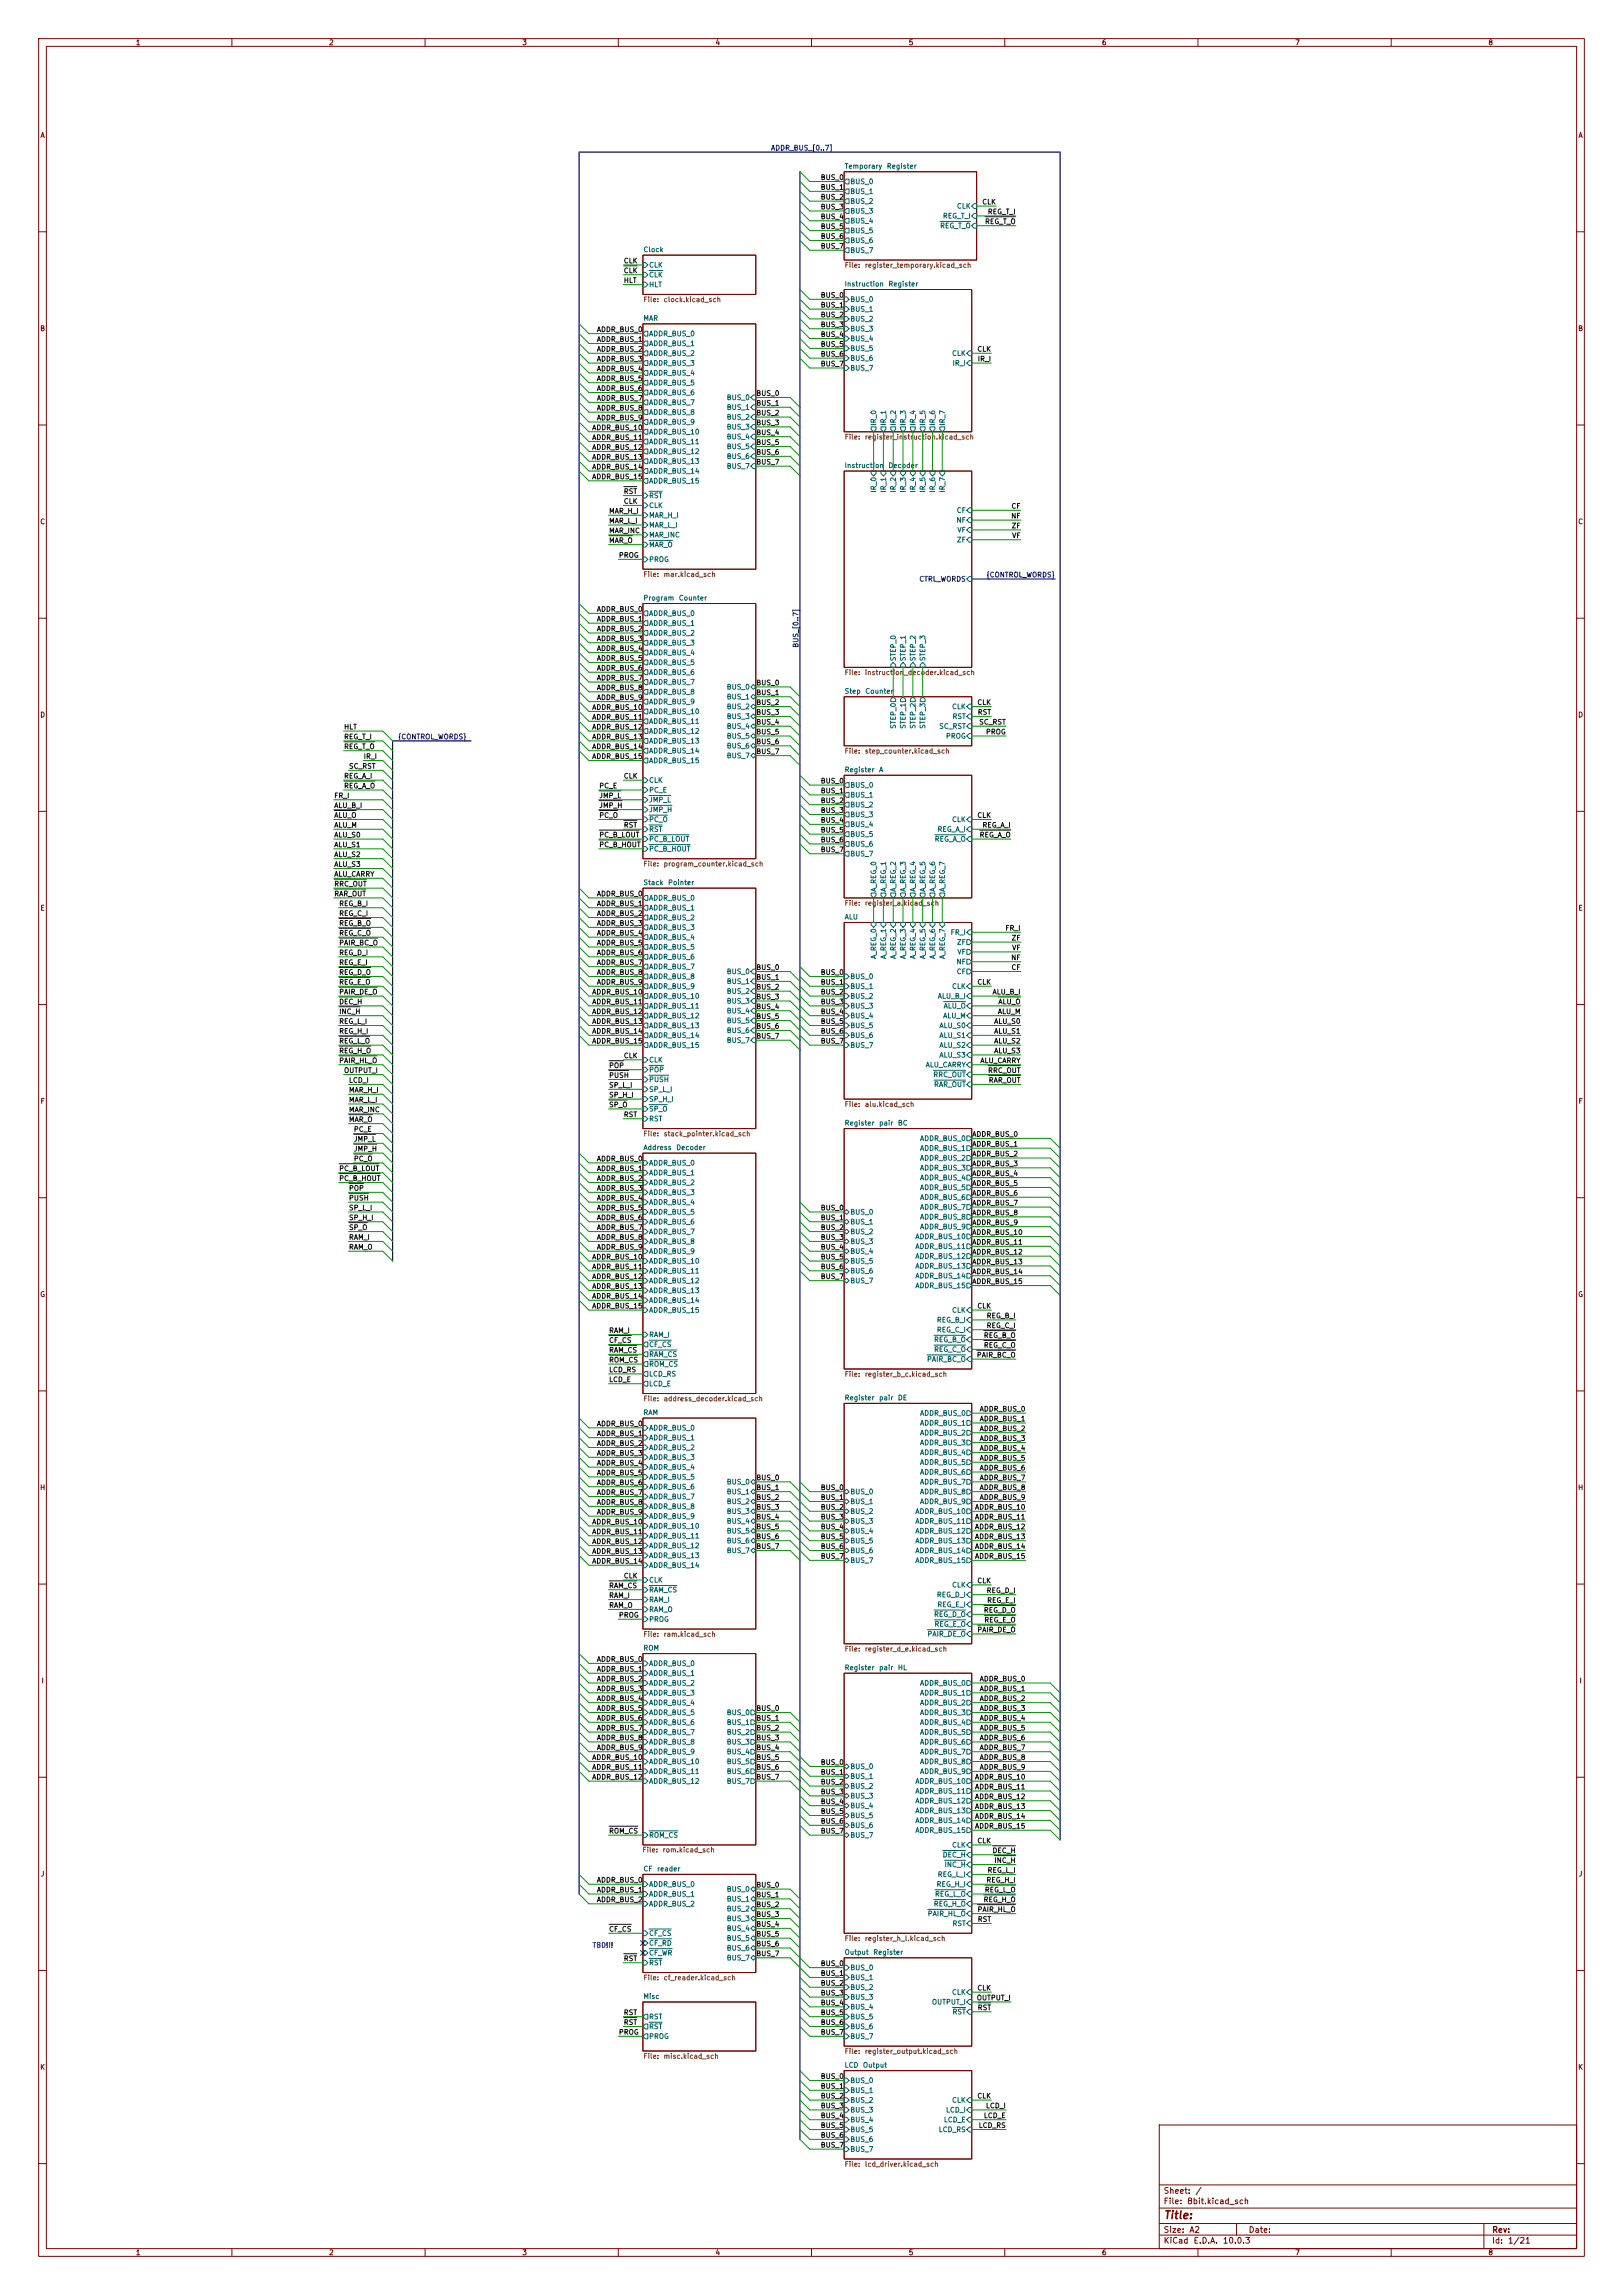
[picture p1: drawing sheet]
<svg xmlns="http://www.w3.org/2000/svg" width="420mm" height="594mm" viewBox="0 0 420 594" stroke-linecap="round" stroke-linejoin="round" font-family="sans-serif">
<defs><g id="words">
<text font-size="2" fill="#840000" x="301" y="574.8">Title:</text>
<g font-size="1.5" fill="#840000">
<text x="301" y="568.2">Sheet:</text>
<text x="309.2" y="568.2">/</text>
<text x="301" y="570.9">File:</text>
<text x="307.1" y="570.9">8bit.kicad_sch</text>
<text x="301" y="581.1">KiCad</text>
<text x="301" y="578.3">Size:</text>
<text x="307.6" y="578.3">A2</text>
<text x="308.7" y="581.1">E.D.A.</text>
<text x="316.3" y="581.1">10.0.3</text>
<text x="323" y="578.3">Date:</text>
<text x="386" y="578.3">Rev:</text>
<text x="386" y="581.1">Id:</text>
<text x="390.1" y="581.1">1/21</text>
</g>
<g font-size="1.3" fill="#840000">
<text x="35" y="12">1</text>
<text x="85" y="12">2</text>
<text x="135" y="12">3</text>
<text x="185" y="12">4</text>
<text x="235" y="12">5</text>
<text x="285" y="12">6</text>
<text x="335" y="12">7</text>
<text x="385" y="12">8</text>
<text x="10.3" y="36">A</text>
<text x="408.3" y="36">A</text>
<text x="10.3" y="86">B</text>
<text x="408.2" y="86">B</text>
<text x="10.3" y="136">C</text>
<text x="408.2" y="136">C</text>
<text x="10.3" y="186">D</text>
<text x="408.2" y="186">D</text>
<text x="10.3" y="236">E</text>
<text x="408.3" y="236">E</text>
<text x="10.3" y="286">F</text>
<text x="408.3" y="286">F</text>
<text x="10.3" y="336">G</text>
<text x="408.2" y="336">G</text>
<text x="10.2" y="386">H</text>
<text x="408.2" y="386">H</text>
<text x="10.6" y="436">I</text>
<text x="408.6" y="436">I</text>
<text x="10.4" y="486">J</text>
<text x="408.4" y="486">J</text>
<text x="10.3" y="536">K</text>
<text x="408.2" y="536">K</text>
<text x="35" y="584">1</text>
<text x="85" y="584">2</text>
<text x="135" y="584">3</text>
<text x="185" y="584">4</text>
<text x="235" y="584">5</text>
<text x="285" y="584">6</text>
<text x="335" y="584">7</text>
<text x="385" y="584">8</text>
</g>
<g font-size="1.3" fill="#000084">
<text x="199.4" y="39.2">ADDR_BUS_[0..7]</text>
<text x="255.1" y="149.7">{CONTROL_WORDS}</text>
<text x="237.8" y="150.8">CTRL_WORDS</text>
<text x="206.9" y="167.8" transform="rotate(-90 206.9 167.8)">BUS_[0..7]</text>
<text x="102.9" y="191.6">{CONTROL_WORDS}</text>
</g>
<g font-size="1.3" fill="#0f0f0f">
<text x="212.2" y="46.9">BUS_0</text>
<text x="212.2" y="51.9">BUS_2</text>
<text x="212.2" y="49.4">BUS_1</text>
<text x="254" y="53.2">CLK</text>
<text x="212.2" y="59.6">BUS_5</text>
<text x="212.2" y="57">BUS_4</text>
<text x="212.2" y="54.5">BUS_3</text>
<text x="254.8" y="58.3">REG_T_O</text>
<text x="255.5" y="55.8">REG_T_I</text>
<text x="212.2" y="62.1">BUS_6</text>
<text x="212.2" y="64.6">BUS_7</text>
<text x="161.3" y="68.5">CLK</text>
<text x="161.3" y="71">CLK</text>
<text x="161.3" y="73.5">HLT</text>
<text x="212.2" y="77.3">BUS_0</text>
<text x="212.2" y="82.4">BUS_2</text>
<text x="212.2" y="79.9">BUS_1</text>
<text x="154.3" y="86.2">ADDR_BUS_0</text>
<text x="154.3" y="88.8">ADDR_BUS_1</text>
<text x="212.2" y="85">BUS_3</text>
<text x="212.2" y="87.5">BUS_4</text>
<text x="154.3" y="91.3">ADDR_BUS_2</text>
<text x="154.3" y="93.9">ADDR_BUS_3</text>
<text x="212.2" y="92.6">BUS_6</text>
<text x="212.2" y="90">BUS_5</text>
<text x="212.2" y="95.1">BUS_7</text>
<text x="252.8" y="91.3">CLK</text>
<text x="252.9" y="93.9">IR_I</text>
<text x="154.3" y="96.4">ADDR_BUS_4</text>
<text x="154.3" y="98.9">ADDR_BUS_5</text>
<text x="154.3" y="101.5">ADDR_BUS_6</text>
<text x="154.3" y="106.6">ADDR_BUS_8</text>
<text x="154.3" y="104">ADDR_BUS_7</text>
<text x="195.6" y="105.3">BUS_1</text>
<text x="195.6" y="102.7">BUS_0</text>
<text x="195.6" y="107.8">BUS_2</text>
<text x="153.1" y="111.6">ADDR_BUS_10</text>
<text x="154.3" y="109.1">ADDR_BUS_9</text>
<text x="195.6" y="110.4">BUS_3</text>
<text x="195.6" y="112.9">BUS_4</text>
<text x="153.1" y="116.7">ADDR_BUS_12</text>
<text x="153.1" y="114.2">ADDR_BUS_11</text>
<text x="153.1" y="119.3">ADDR_BUS_13</text>
<text x="195.6" y="118">BUS_6</text>
<text x="195.6" y="115.4">BUS_5</text>
<text x="153.1" y="121.8">ADDR_BUS_14</text>
<text x="153.1" y="124.3">ADDR_BUS_15</text>
<text x="195.6" y="120.5">BUS_7</text>
<text x="161.3" y="130.7">CLK</text>
<text x="161.3" y="128.1">RST</text>
<text x="261.6" y="132">CF</text>
<text x="157.5" y="133.2">MAR_H_I</text>
<text x="157.5" y="135.8">MAR_L_I</text>
<text x="261.5" y="134.5">NF</text>
<text x="261.7" y="137">ZF</text>
<text x="157.5" y="140.8">MAR_O</text>
<text x="157.5" y="138.3">MAR_INC</text>
<text x="261.8" y="139.6">VF</text>
<text x="160" y="144.7">PROG</text>
<text x="154.3" y="161.2">ADDR_BUS_1</text>
<text x="154.3" y="158.6">ADDR_BUS_0</text>
<text x="154.3" y="163.7">ADDR_BUS_2</text>
<text x="154.3" y="166.2">ADDR_BUS_3</text>
<text x="154.3" y="171.3">ADDR_BUS_5</text>
<text x="154.3" y="173.9">ADDR_BUS_6</text>
<text x="154.3" y="168.8">ADDR_BUS_4</text>
<text x="154.3" y="178.9">ADDR_BUS_8</text>
<text x="154.3" y="176.4">ADDR_BUS_7</text>
<text x="195.6" y="177.7">BUS_0</text>
<text x="153.1" y="184">ADDR_BUS_10</text>
<text x="154.3" y="181.5">ADDR_BUS_9</text>
<text x="195.6" y="180.2">BUS_1</text>
<text x="195.6" y="182.8">BUS_2</text>
<text x="195.6" y="185.3">BUS_3</text>
<text x="252.8" y="182.8">CLK</text>
<text x="252.9" y="185.3">RST</text>
<text x="88.9" y="189.1">HLT</text>
<text x="88.9" y="191.6">REG_T_I</text>
<text x="153.1" y="186.6">ADDR_BUS_11</text>
<text x="153.1" y="191.6">ADDR_BUS_13</text>
<text x="153.1" y="189.1">ADDR_BUS_12</text>
<text x="195.6" y="187.8">BUS_4</text>
<text x="195.6" y="190.4">BUS_5</text>
<text x="253.3" y="187.8">SC_RST</text>
<text x="255" y="190.4">PROG</text>
<text x="88.9" y="194.2">REG_T_O</text>
<text x="94" y="196.7">IR_I</text>
<text x="153.1" y="196.7">ADDR_BUS_15</text>
<text x="153.1" y="194.2">ADDR_BUS_14</text>
<text x="195.6" y="192.9">BUS_6</text>
<text x="195.6" y="195.5">BUS_7</text>
<text x="88.9" y="201.8">REG_A_I</text>
<text x="90.2" y="199.3">SC_RST</text>
<text x="161.3" y="201.8">CLK</text>
<text x="212.2" y="203.1">BUS_0</text>
<text x="86.4" y="206.9">FR_I</text>
<text x="86.4" y="209.4">ALU_B_I</text>
<text x="88.9" y="204.3">REG_A_O</text>
<text x="154.9" y="209.4">JMP_H</text>
<text x="154.9" y="204.3">PC_E</text>
<text x="154.9" y="206.9">JMP_L</text>
<text x="212.2" y="205.6">BUS_1</text>
<text x="212.2" y="208.2">BUS_2</text>
<text x="86.4" y="212">ALU_O</text>
<text x="86.4" y="214.5">ALU_M</text>
<text x="154.9" y="212">PC_O</text>
<text x="161.3" y="214.5">RST</text>
<text x="212.2" y="210.7">BUS_3</text>
<text x="212.2" y="215.8">BUS_5</text>
<text x="212.2" y="213.2">BUS_4</text>
<text x="252.8" y="212">CLK</text>
<text x="254.1" y="214.5">REG_A_I</text>
<text x="86.4" y="219.6">ALU_S1</text>
<text x="86.4" y="217">ALU_S0</text>
<text x="154.9" y="219.6">PC_B_HOUT</text>
<text x="154.9" y="217">PC_B_LOUT</text>
<text x="212.2" y="220.9">BUS_7</text>
<text x="212.2" y="218.3">BUS_6</text>
<text x="253.4" y="217">REG_A_O</text>
<text x="86.4" y="222.1">ALU_S2</text>
<text x="86.4" y="224.7">ALU_S3</text>
<text x="86.4" y="227.2">ALU_CARRY</text>
<text x="86.4" y="232.3">RAR_OUT</text>
<text x="86.4" y="229.7">RRC_OUT</text>
<text x="154.3" y="232.3">ADDR_BUS_0</text>
<text x="87.6" y="237.4">REG_C_I</text>
<text x="87.6" y="234.8">REG_B_I</text>
<text x="87.6" y="239.9">REG_B_O</text>
<text x="154.3" y="239.9">ADDR_BUS_3</text>
<text x="154.3" y="234.8">ADDR_BUS_1</text>
<text x="154.3" y="237.4">ADDR_BUS_2</text>
<text x="87.6" y="245">PAIR_BC_O</text>
<text x="87.6" y="242.4">REG_C_O</text>
<text x="154.3" y="245">ADDR_BUS_5</text>
<text x="154.3" y="242.4">ADDR_BUS_4</text>
<text x="260" y="241.2">FR_I</text>
<text x="261.7" y="243.7">ZF</text>
<text x="87.6" y="247.5">REG_D_I</text>
<text x="87.6" y="250.1">REG_E_I</text>
<text x="154.3" y="247.5">ADDR_BUS_6</text>
<text x="154.3" y="250.1">ADDR_BUS_7</text>
<text x="195.6" y="251.3">BUS_0</text>
<text x="261.5" y="248.8">NF</text>
<text x="261.6" y="251.3">CF</text>
<text x="261.8" y="246.3">VF</text>
<text x="87.6" y="255.1">REG_E_O</text>
<text x="87.6" y="257.7">PAIR_DE_O</text>
<text x="87.6" y="252.6">REG_D_O</text>
<text x="153.1" y="257.7">ADDR_BUS_10</text>
<text x="154.3" y="255.1">ADDR_BUS_9</text>
<text x="154.3" y="252.6">ADDR_BUS_8</text>
<text x="195.6" y="253.9">BUS_1</text>
<text x="195.6" y="256.4">BUS_2</text>
<text x="212.2" y="255.1">BUS_1</text>
<text x="212.2" y="252.6">BUS_0</text>
<text x="212.2" y="257.7">BUS_2</text>
<text x="252.8" y="255.1">CLK</text>
<text x="256.7" y="257.7">ALU_B_I</text>
<text x="87.6" y="260.2">DEC_H</text>
<text x="87.6" y="262.8">INC_H</text>
<text x="153.1" y="262.8">ADDR_BUS_12</text>
<text x="153.1" y="260.2">ADDR_BUS_11</text>
<text x="195.6" y="261.5">BUS_4</text>
<text x="195.6" y="259">BUS_3</text>
<text x="212.2" y="260.2">BUS_3</text>
<text x="212.2" y="262.8">BUS_4</text>
<text x="258.1" y="262.8">ALU_M</text>
<text x="258.2" y="260.2">ALU_O</text>
<text x="87.6" y="267.8">REG_H_I</text>
<text x="87.6" y="265.3">REG_L_I</text>
<text x="153.1" y="267.8">ADDR_BUS_14</text>
<text x="153.1" y="265.3">ADDR_BUS_13</text>
<text x="195.6" y="269.1">BUS_7</text>
<text x="195.6" y="264">BUS_5</text>
<text x="195.6" y="266.6">BUS_6</text>
<text x="212.2" y="265.3">BUS_5</text>
<text x="212.2" y="267.8">BUS_6</text>
<text x="257.1" y="267.8">ALU_S1</text>
<text x="257.1" y="265.3">ALU_S0</text>
<text x="87.6" y="270.4">REG_L_O</text>
<text x="87.6" y="272.9">REG_H_O</text>
<text x="87.6" y="275.5">PAIR_HL_O</text>
<text x="153.1" y="270.4">ADDR_BUS_15</text>
<text x="161.3" y="274.2">CLK</text>
<text x="212.2" y="270.4">BUS_7</text>
<text x="253.6" y="275.5">ALU_CARRY</text>
<text x="257.1" y="270.4">ALU_S2</text>
<text x="257.1" y="272.9">ALU_S3</text>
<text x="88.9" y="278">OUTPUT_I</text>
<text x="90.2" y="280.5">LCD_I</text>
<text x="157.5" y="279.3">PUSH</text>
<text x="157.5" y="276.7">POP</text>
<text x="157.5" y="281.8">SP_L_I</text>
<text x="255.6" y="278">RRC_OUT</text>
<text x="255.7" y="280.5">RAR_OUT</text>
<text x="90.2" y="285.6">MAR_L_I</text>
<text x="90.2" y="283.1">MAR_H_I</text>
<text x="157.5" y="286.9">SP_O</text>
<text x="157.5" y="284.4">SP_H_I</text>
<text x="90.2" y="288.2">MAR_INC</text>
<text x="90.2" y="290.7">MAR_O</text>
<text x="91.4" y="293.2">PC_E</text>
<text x="161.3" y="289.4">RST</text>
<text x="91.4" y="298.3">JMP_H</text>
<text x="91.4" y="295.8">JMP_L</text>
<text x="251.5" y="297.1">ADDR_BUS_1</text>
<text x="251.5" y="299.6">ADDR_BUS_2</text>
<text x="251.5" y="294.5">ADDR_BUS_0</text>
<text x="87.6" y="303.4">PC_B_LOUT</text>
<text x="87.6" y="305.9">PC_B_HOUT</text>
<text x="91.4" y="300.9">PC_O</text>
<text x="154.3" y="300.9">ADDR_BUS_0</text>
<text x="154.3" y="305.9">ADDR_BUS_2</text>
<text x="154.3" y="303.4">ADDR_BUS_1</text>
<text x="251.5" y="304.7">ADDR_BUS_4</text>
<text x="251.5" y="302.1">ADDR_BUS_3</text>
<text x="90.2" y="311">PUSH</text>
<text x="90.2" y="308.5">POP</text>
<text x="154.3" y="311">ADDR_BUS_4</text>
<text x="154.3" y="308.5">ADDR_BUS_3</text>
<text x="251.5" y="309.8">ADDR_BUS_6</text>
<text x="251.5" y="307.2">ADDR_BUS_5</text>
<text x="90.2" y="313.6">SP_L_I</text>
<text x="90.2" y="316.1">SP_H_I</text>
<text x="154.3" y="313.6">ADDR_BUS_5</text>
<text x="154.3" y="316.1">ADDR_BUS_6</text>
<text x="212.2" y="313.6">BUS_0</text>
<text x="212.2" y="316.1">BUS_1</text>
<text x="251.5" y="314.8">ADDR_BUS_8</text>
<text x="251.5" y="312.3">ADDR_BUS_7</text>
<text x="251.5" y="317.4">ADDR_BUS_9</text>
<text x="90.2" y="321.2">RAM_I</text>
<text x="90.2" y="323.7">RAM_O</text>
<text x="90.2" y="318.6">SP_O</text>
<text x="154.3" y="321.2">ADDR_BUS_8</text>
<text x="154.3" y="323.7">ADDR_BUS_9</text>
<text x="154.3" y="318.6">ADDR_BUS_7</text>
<text x="212.2" y="323.7">BUS_4</text>
<text x="212.2" y="321.2">BUS_3</text>
<text x="212.2" y="318.6">BUS_2</text>
<text x="251.5" y="319.9">ADDR_BUS_10</text>
<text x="251.5" y="322.5">ADDR_BUS_11</text>
<text x="153.1" y="328.8">ADDR_BUS_11</text>
<text x="153.1" y="326.3">ADDR_BUS_10</text>
<text x="212.2" y="326.3">BUS_5</text>
<text x="212.2" y="328.8">BUS_6</text>
<text x="251.5" y="325">ADDR_BUS_12</text>
<text x="251.5" y="327.5">ADDR_BUS_13</text>
<text x="153.1" y="333.9">ADDR_BUS_13</text>
<text x="153.1" y="331.3">ADDR_BUS_12</text>
<text x="212.2" y="331.3">BUS_7</text>
<text x="251.5" y="332.6">ADDR_BUS_15</text>
<text x="251.5" y="330.1">ADDR_BUS_14</text>
<text x="153.1" y="336.4">ADDR_BUS_14</text>
<text x="153.1" y="339">ADDR_BUS_15</text>
<text x="252.8" y="339">CLK</text>
<text x="255.2" y="341.5">REG_B_I</text>
<text x="157.5" y="345.3">RAM_I</text>
<text x="157.5" y="347.9">CF_CS</text>
<text x="254.5" y="346.6">REG_B_O</text>
<text x="255.2" y="344">REG_C_I</text>
<text x="157.5" y="352.9">ROM_CS</text>
<text x="157.5" y="350.4">RAM_CS</text>
<text x="252.6" y="351.7">PAIR_BC_O</text>
<text x="254.5" y="349.1">REG_C_O</text>
<text x="157.5" y="358">LCD_E</text>
<text x="157.5" y="355.5">LCD_RS</text>
<text x="253.4" y="365.6">ADDR_BUS_0</text>
<text x="154.3" y="372">ADDR_BUS_1</text>
<text x="154.3" y="369.4">ADDR_BUS_0</text>
<text x="253.4" y="368.2">ADDR_BUS_1</text>
<text x="253.4" y="370.7">ADDR_BUS_2</text>
<text x="154.3" y="374.5">ADDR_BUS_2</text>
<text x="154.3" y="377.1">ADDR_BUS_3</text>
<text x="253.4" y="375.8">ADDR_BUS_4</text>
<text x="253.4" y="373.3">ADDR_BUS_3</text>
<text x="154.3" y="379.6">ADDR_BUS_4</text>
<text x="154.3" y="382.1">ADDR_BUS_5</text>
<text x="195.6" y="383.4">BUS_0</text>
<text x="253.4" y="380.9">ADDR_BUS_6</text>
<text x="253.4" y="383.4">ADDR_BUS_7</text>
<text x="253.4" y="378.3">ADDR_BUS_5</text>
<text x="154.3" y="389.8">ADDR_BUS_8</text>
<text x="154.3" y="387.2">ADDR_BUS_7</text>
<text x="154.3" y="384.7">ADDR_BUS_6</text>
<text x="195.6" y="388.5">BUS_2</text>
<text x="195.6" y="386">BUS_1</text>
<text x="212.2" y="386">BUS_0</text>
<text x="212.2" y="388.5">BUS_1</text>
<text x="253.4" y="388.5">ADDR_BUS_9</text>
<text x="253.4" y="386">ADDR_BUS_8</text>
<text x="153.1" y="394.8">ADDR_BUS_10</text>
<text x="154.3" y="392.3">ADDR_BUS_9</text>
<text x="195.6" y="393.6">BUS_4</text>
<text x="195.6" y="391">BUS_3</text>
<text x="212.2" y="391">BUS_2</text>
<text x="212.2" y="393.6">BUS_3</text>
<text x="252.2" y="393.6">ADDR_BUS_11</text>
<text x="252.2" y="391">ADDR_BUS_10</text>
<text x="153.1" y="399.9">ADDR_BUS_12</text>
<text x="153.1" y="397.4">ADDR_BUS_11</text>
<text x="195.6" y="396.1">BUS_5</text>
<text x="195.6" y="401.2">BUS_7</text>
<text x="195.6" y="398.7">BUS_6</text>
<text x="212.2" y="396.1">BUS_4</text>
<text x="212.2" y="401.2">BUS_6</text>
<text x="212.2" y="398.7">BUS_5</text>
<text x="252.2" y="396.1">ADDR_BUS_12</text>
<text x="252.2" y="401.2">ADDR_BUS_14</text>
<text x="252.2" y="398.7">ADDR_BUS_13</text>
<text x="153.1" y="405">ADDR_BUS_14</text>
<text x="153.1" y="402.5">ADDR_BUS_13</text>
<text x="212.2" y="403.7">BUS_7</text>
<text x="252.2" y="403.7">ADDR_BUS_15</text>
<text x="157.5" y="413.9">RAM_I</text>
<text x="157.5" y="411.4">RAM_CS</text>
<text x="161.3" y="408.8">CLK</text>
<text x="252.8" y="410.1">CLK</text>
<text x="255.2" y="412.6">REG_D_I</text>
<text x="157.5" y="416.4">RAM_O</text>
<text x="160" y="419">PROG</text>
<text x="254.5" y="417.7">REG_D_O</text>
<text x="255.3" y="415.2">REG_E_I</text>
<text x="252.8" y="422.8">PAIR_DE_O</text>
<text x="254.6" y="420.2">REG_E_O</text>
<text x="154.3" y="430.4">ADDR_BUS_0</text>
<text x="154.3" y="435.5">ADDR_BUS_2</text>
<text x="154.3" y="432.9">ADDR_BUS_1</text>
<text x="253.4" y="435.5">ADDR_BUS_0</text>
<text x="154.3" y="443.1">ADDR_BUS_5</text>
<text x="154.3" y="440.6">ADDR_BUS_4</text>
<text x="154.3" y="438">ADDR_BUS_3</text>
<text x="195.6" y="443.1">BUS_0</text>
<text x="253.4" y="443.1">ADDR_BUS_3</text>
<text x="253.4" y="440.6">ADDR_BUS_2</text>
<text x="253.4" y="438">ADDR_BUS_1</text>
<text x="154.3" y="448.2">ADDR_BUS_7</text>
<text x="154.3" y="445.6">ADDR_BUS_6</text>
<text x="195.6" y="448.2">BUS_2</text>
<text x="195.6" y="445.6">BUS_1</text>
<text x="253.4" y="445.6">ADDR_BUS_4</text>
<text x="253.4" y="448.2">ADDR_BUS_5</text>
<text x="153.1" y="455.8">ADDR_BUS_10</text>
<text x="154.3" y="453.3">ADDR_BUS_9</text>
<text x="154.3" y="450.7">ADDR_BUS_8</text>
<text x="195.6" y="453.3">BUS_4</text>
<text x="195.6" y="450.7">BUS_3</text>
<text x="195.6" y="455.8">BUS_5</text>
<text x="253.4" y="450.7">ADDR_BUS_6</text>
<text x="253.4" y="453.3">ADDR_BUS_7</text>
<text x="253.4" y="455.8">ADDR_BUS_8</text>
<text x="153.1" y="458.3">ADDR_BUS_11</text>
<text x="153.1" y="460.9">ADDR_BUS_12</text>
<text x="195.6" y="460.9">BUS_7</text>
<text x="195.6" y="458.3">BUS_6</text>
<text x="212.2" y="459.6">BUS_1</text>
<text x="212.2" y="457.1">BUS_0</text>
<text x="252.2" y="460.9">ADDR_BUS_10</text>
<text x="253.4" y="458.3">ADDR_BUS_9</text>
<text x="212.2" y="464.7">BUS_3</text>
<text x="212.2" y="467.2">BUS_4</text>
<text x="212.2" y="462.2">BUS_2</text>
<text x="252.2" y="466">ADDR_BUS_12</text>
<text x="252.2" y="463.4">ADDR_BUS_11</text>
<text x="212.2" y="469.8">BUS_5</text>
<text x="212.2" y="472.3">BUS_6</text>
<text x="252.2" y="471">ADDR_BUS_14</text>
<text x="252.2" y="468.5">ADDR_BUS_13</text>
<text x="252.2" y="473.6">ADDR_BUS_15</text>
<text x="157.5" y="474.9">ROM_CS</text>
<text x="212.2" y="474.9">BUS_7</text>
<text x="252.8" y="477.4">CLK</text>
<text x="256.7" y="479.9">DEC_H</text>
<text x="255.4" y="485">REG_L_I</text>
<text x="257.2" y="482.5">INC_H</text>
<text x="154.3" y="487.6">ADDR_BUS_0</text>
<text x="154.3" y="490.1">ADDR_BUS_1</text>
<text x="195.6" y="491.4">BUS_1</text>
<text x="195.6" y="488.8">BUS_0</text>
<text x="254.7" y="490.1">REG_L_O</text>
<text x="255.1" y="487.6">REG_H_I</text>
<text x="154.3" y="492.6">ADDR_BUS_2</text>
<text x="195.6" y="493.9">BUS_2</text>
<text x="195.6" y="496.4">BUS_3</text>
<text x="252.8" y="495.2">PAIR_HL_O</text>
<text x="252.9" y="497.7">RST</text>
<text x="254.4" y="492.6">REG_H_O</text>
<text x="157.5" y="500.3">CF_CS</text>
<text x="195.6" y="501.5">BUS_5</text>
<text x="195.6" y="499">BUS_4</text>
<text x="161.3" y="507.9">RST</text>
<text x="195.6" y="504.1">BUS_6</text>
<text x="195.6" y="506.6">BUS_7</text>
<text x="212.2" y="509.1">BUS_0</text>
<text x="212.2" y="511.7">BUS_1</text>
<text x="212.2" y="514.2">BUS_2</text>
<text x="252.8" y="515.5">CLK</text>
<text x="161.3" y="521.8">RST</text>
<text x="212.2" y="516.8">BUS_3</text>
<text x="212.2" y="521.8">BUS_5</text>
<text x="212.2" y="519.3">BUS_4</text>
<text x="252.6" y="518">OUTPUT_I</text>
<text x="252.9" y="520.6">RST</text>
<text x="160" y="526.9">PROG</text>
<text x="161.3" y="524.4">RST</text>
<text x="212.2" y="526.9">BUS_7</text>
<text x="212.2" y="524.4">BUS_6</text>
<text x="212.2" y="538.4">BUS_0</text>
<text x="212.2" y="540.9">BUS_1</text>
<text x="212.2" y="543.4">BUS_2</text>
<text x="212.2" y="546">BUS_3</text>
<text x="252.8" y="543.4">CLK</text>
<text x="255" y="546">LCD_I</text>
<text x="212.2" y="551.1">BUS_5</text>
<text x="212.2" y="548.5">BUS_4</text>
<text x="253.1" y="551.1">LCD_RS</text>
<text x="254.5" y="548.5">LCD_E</text>
<text x="212.2" y="553.6">BUS_6</text>
<text x="212.2" y="556.1">BUS_7</text>
</g>
<g font-size="1.3" fill="#006464">
<text x="218.4" y="44">Temporary</text>
<text x="219.9" y="48">BUS_0</text>
<text x="229.3" y="44">Register</text>
<text x="219.9" y="50.5">BUS_1</text>
<text x="219.9" y="53">BUS_2</text>
<text x="219.9" y="55.6">BUS_3</text>
<text x="219.9" y="58.1">BUS_4</text>
<text x="243.1" y="59.4">REG_T_O</text>
<text x="243.9" y="56.9">REG_T_I</text>
<text x="247.5" y="54.3">CLK</text>
<text x="166.4" y="65.6">Clock</text>
<text x="219.9" y="60.7">BUS_5</text>
<text x="219.9" y="63.2">BUS_6</text>
<text x="219.9" y="65.7">BUS_7</text>
<text x="167.8" y="69.6">CLK</text>
<text x="167.8" y="74.6">HLT</text>
<text x="167.8" y="72.1">CLK</text>
<text x="218.4" y="74.4">Instruction</text>
<text x="229.8" y="74.4">Register</text>
<text x="166.4" y="83.3">MAR</text>
<text x="219.9" y="78.4">BUS_0</text>
<text x="219.9" y="81">BUS_1</text>
<text x="219.9" y="83.5">BUS_2</text>
<text x="167.8" y="87.3">ADDR_BUS_0</text>
<text x="167.8" y="89.9">ADDR_BUS_1</text>
<text x="219.9" y="86.1">BUS_3</text>
<text x="219.9" y="88.6">BUS_4</text>
<text x="167.8" y="92.4">ADDR_BUS_2</text>
<text x="167.8" y="95">ADDR_BUS_3</text>
<text x="219.9" y="91.1">BUS_5</text>
<text x="219.9" y="93.7">BUS_6</text>
<text x="246.2" y="92.4">CLK</text>
<text x="246.3" y="95">IR_I</text>
<text x="167.8" y="97.5">ADDR_BUS_4</text>
<text x="167.8" y="100">ADDR_BUS_5</text>
<text x="219.9" y="96.2">BUS_7</text>
<text x="167.8" y="102.6">ADDR_BUS_6</text>
<text x="167.8" y="105.1">ADDR_BUS_7</text>
<text x="167.8" y="107.7">ADDR_BUS_8</text>
<text x="187.9" y="103.8">BUS_0</text>
<text x="187.9" y="106.4">BUS_1</text>
<text x="167.8" y="110.2">ADDR_BUS_9</text>
<text x="167.8" y="112.7">ADDR_BUS_10</text>
<text x="187.9" y="108.9">BUS_2</text>
<text x="187.9" y="111.5">BUS_3</text>
<text x="227" y="110.3" transform="rotate(-90 227 110.3)">IR_0</text>
<text x="229.6" y="110.3" transform="rotate(-90 229.6 110.3)">IR_1</text>
<text x="232.1" y="110.3" transform="rotate(-90 232.1 110.3)">IR_2</text>
<text x="234.7" y="110.3" transform="rotate(-90 234.7 110.3)">IR_3</text>
<text x="237.2" y="110.3" transform="rotate(-90 237.2 110.3)">IR_4</text>
<text x="239.7" y="110.3" transform="rotate(-90 239.7 110.3)">IR_5</text>
<text x="242.3" y="110.3" transform="rotate(-90 242.3 110.3)">IR_6</text>
<text x="244.8" y="110.3" transform="rotate(-90 244.8 110.3)">IR_7</text>
<text x="167.8" y="115.3">ADDR_BUS_11</text>
<text x="167.8" y="117.8">ADDR_BUS_12</text>
<text x="187.9" y="114">BUS_4</text>
<text x="187.9" y="116.5">BUS_5</text>
<text x="187.9" y="119.1">BUS_6</text>
<text x="167.8" y="120.4">ADDR_BUS_13</text>
<text x="167.8" y="122.9">ADDR_BUS_14</text>
<text x="167.8" y="125.4">ADDR_BUS_15</text>
<text x="187.9" y="121.6">BUS_7</text>
<text x="218.4" y="121.4">Instruction</text>
<text x="229.8" y="121.4">Decoder</text>
<text x="167.8" y="131.8">CLK</text>
<text x="167.8" y="129.2">RST</text>
<text x="227" y="127.6" transform="rotate(-90 227 127.6)">IR_0</text>
<text x="229.6" y="127.6" transform="rotate(-90 229.6 127.6)">IR_1</text>
<text x="232.1" y="127.6" transform="rotate(-90 232.1 127.6)">IR_2</text>
<text x="234.7" y="127.6" transform="rotate(-90 234.7 127.6)">IR_3</text>
<text x="237.2" y="127.6" transform="rotate(-90 237.2 127.6)">IR_4</text>
<text x="239.7" y="127.6" transform="rotate(-90 239.7 127.6)">IR_5</text>
<text x="242.3" y="127.6" transform="rotate(-90 242.3 127.6)">IR_6</text>
<text x="244.8" y="127.6" transform="rotate(-90 244.8 127.6)">IR_7</text>
<text x="167.8" y="134.3">MAR_H_I</text>
<text x="167.8" y="136.9">MAR_L_I</text>
<text x="247.4" y="135.6">NF</text>
<text x="247.4" y="133.1">CF</text>
<text x="167.8" y="141.9">MAR_O</text>
<text x="167.8" y="139.4">MAR_INC</text>
<text x="247.5" y="140.7">ZF</text>
<text x="247.6" y="138.1">VF</text>
<text x="167.8" y="145.8">PROG</text>
<text x="166.4" y="155.7">Program</text>
<text x="175.5" y="155.7">Counter</text>
<text x="167.8" y="159.7">ADDR_BUS_0</text>
<text x="167.8" y="162.3">ADDR_BUS_1</text>
<text x="167.8" y="164.8">ADDR_BUS_2</text>
<text x="167.8" y="167.3">ADDR_BUS_3</text>
<text x="167.8" y="169.9">ADDR_BUS_4</text>
<text x="167.8" y="172.4">ADDR_BUS_5</text>
<text x="232.1" y="171.3" transform="rotate(-90 232.1 171.3)">STEP_0</text>
<text x="234.7" y="171.3" transform="rotate(-90 234.7 171.3)">STEP_1</text>
<text x="237.2" y="171.3" transform="rotate(-90 237.2 171.3)">STEP_2</text>
<text x="239.7" y="171.3" transform="rotate(-90 239.7 171.3)">STEP_3</text>
<text x="167.8" y="175">ADDR_BUS_6</text>
<text x="167.8" y="177.5">ADDR_BUS_7</text>
<text x="187.9" y="178.8">BUS_0</text>
<text x="218.4" y="179.9">Step</text>
<text x="223.8" y="179.9">Counter</text>
<text x="167.8" y="180">ADDR_BUS_8</text>
<text x="167.8" y="182.6">ADDR_BUS_9</text>
<text x="167.8" y="185.1">ADDR_BUS_10</text>
<text x="187.9" y="183.9">BUS_2</text>
<text x="187.9" y="181.3">BUS_1</text>
<text x="246.2" y="183.9">CLK</text>
<text x="167.8" y="187.7">ADDR_BUS_11</text>
<text x="167.8" y="190.2">ADDR_BUS_12</text>
<text x="187.9" y="191.5">BUS_5</text>
<text x="187.9" y="186.4">BUS_3</text>
<text x="187.9" y="188.9">BUS_4</text>
<text x="232.1" y="188.8" transform="rotate(-90 232.1 188.8)">STEP_0</text>
<text x="234.7" y="188.8" transform="rotate(-90 234.7 188.8)">STEP_1</text>
<text x="237.2" y="188.8" transform="rotate(-90 237.2 188.8)">STEP_2</text>
<text x="239.7" y="188.8" transform="rotate(-90 239.7 188.8)">STEP_3</text>
<text x="242.9" y="188.9">SC_RST</text>
<text x="244.7" y="191.5">PROG</text>
<text x="246.3" y="186.4">RST</text>
<text x="167.8" y="192.7">ADDR_BUS_13</text>
<text x="167.8" y="195.3">ADDR_BUS_14</text>
<text x="167.8" y="197.8">ADDR_BUS_15</text>
<text x="187.9" y="196.6">BUS_7</text>
<text x="187.9" y="194">BUS_6</text>
<text x="167.8" y="202.9">CLK</text>
<text x="218.4" y="200.2">Register</text>
<text x="227.4" y="200.2">A</text>
<text x="167.8" y="205.4">PC_E</text>
<text x="167.8" y="208">JMP_L</text>
<text x="219.9" y="204.2">BUS_0</text>
<text x="219.9" y="206.7">BUS_1</text>
<text x="219.9" y="209.3">BUS_2</text>
<text x="167.8" y="210.5">JMP_H</text>
<text x="167.8" y="213.1">PC_O</text>
<text x="167.8" y="215.6">RST</text>
<text x="219.9" y="211.8">BUS_3</text>
<text x="219.9" y="214.3">BUS_4</text>
<text x="242.5" y="215.6">REG_A_I</text>
<text x="246.2" y="213.1">CLK</text>
<text x="167.8" y="220.7">PC_B_HOUT</text>
<text x="167.8" y="218.1">PC_B_LOUT</text>
<text x="219.9" y="216.9">BUS_5</text>
<text x="219.9" y="219.4">BUS_6</text>
<text x="219.9" y="222">BUS_7</text>
<text x="241.8" y="218.1">REG_A_O</text>
<text x="166.4" y="229.4">Stack</text>
<text x="167.8" y="233.4">ADDR_BUS_0</text>
<text x="172.7" y="229.4">Pointer</text>
<text x="227" y="230.9" transform="rotate(-90 227 230.9)">A_REG_0</text>
<text x="229.6" y="230.9" transform="rotate(-90 229.6 230.9)">A_REG_1</text>
<text x="232.1" y="230.9" transform="rotate(-90 232.1 230.9)">A_REG_2</text>
<text x="234.7" y="230.9" transform="rotate(-90 234.7 230.9)">A_REG_3</text>
<text x="237.2" y="230.9" transform="rotate(-90 237.2 230.9)">A_REG_4</text>
<text x="239.7" y="230.9" transform="rotate(-90 239.7 230.9)">A_REG_5</text>
<text x="242.3" y="230.9" transform="rotate(-90 242.3 230.9)">A_REG_6</text>
<text x="244.8" y="230.9" transform="rotate(-90 244.8 230.9)">A_REG_7</text>
<text x="167.8" y="235.9">ADDR_BUS_1</text>
<text x="167.8" y="238.5">ADDR_BUS_2</text>
<text x="218.4" y="238.3">ALU</text>
<text x="167.8" y="241">ADDR_BUS_3</text>
<text x="167.8" y="243.5">ADDR_BUS_4</text>
<text x="245.9" y="242.3">FR_I</text>
<text x="247.5" y="244.8">ZF</text>
<text x="167.8" y="246.1">ADDR_BUS_5</text>
<text x="167.8" y="248.6">ADDR_BUS_6</text>
<text x="167.8" y="251.2">ADDR_BUS_7</text>
<text x="227" y="248.3" transform="rotate(-90 227 248.3)">A_REG_0</text>
<text x="229.6" y="248.3" transform="rotate(-90 229.6 248.3)">A_REG_1</text>
<text x="232.1" y="248.3" transform="rotate(-90 232.1 248.3)">A_REG_2</text>
<text x="234.7" y="248.3" transform="rotate(-90 234.7 248.3)">A_REG_3</text>
<text x="237.2" y="248.3" transform="rotate(-90 237.2 248.3)">A_REG_4</text>
<text x="239.7" y="248.3" transform="rotate(-90 239.7 248.3)">A_REG_5</text>
<text x="242.3" y="248.3" transform="rotate(-90 242.3 248.3)">A_REG_6</text>
<text x="244.8" y="248.3" transform="rotate(-90 244.8 248.3)">A_REG_7</text>
<text x="247.4" y="249.9">NF</text>
<text x="247.6" y="247.4">VF</text>
<text x="167.8" y="253.7">ADDR_BUS_8</text>
<text x="167.8" y="256.2">ADDR_BUS_9</text>
<text x="187.9" y="252.4">BUS_0</text>
<text x="187.9" y="255">BUS_1</text>
<text x="187.9" y="257.5">BUS_2</text>
<text x="219.9" y="253.7">BUS_0</text>
<text x="219.9" y="256.2">BUS_1</text>
<text x="246.2" y="256.2">CLK</text>
<text x="247.4" y="252.4">CF</text>
<text x="167.8" y="258.8">ADDR_BUS_10</text>
<text x="167.8" y="261.3">ADDR_BUS_11</text>
<text x="167.8" y="263.9">ADDR_BUS_12</text>
<text x="187.9" y="260.1">BUS_3</text>
<text x="187.9" y="262.6">BUS_4</text>
<text x="219.9" y="258.8">BUS_2</text>
<text x="219.9" y="261.3">BUS_3</text>
<text x="219.9" y="263.9">BUS_4</text>
<text x="242.5" y="258.8">ALU_B_I</text>
<text x="243.9" y="263.9">ALU_M</text>
<text x="244.1" y="261.3">ALU_O</text>
<text x="167.8" y="266.4">ADDR_BUS_13</text>
<text x="167.8" y="268.9">ADDR_BUS_14</text>
<text x="187.9" y="265.1">BUS_5</text>
<text x="187.9" y="267.7">BUS_6</text>
<text x="219.9" y="266.4">BUS_5</text>
<text x="219.9" y="268.9">BUS_6</text>
<text x="243" y="266.4">ALU_S0</text>
<text x="243" y="268.9">ALU_S1</text>
<text x="167.8" y="271.5">ADDR_BUS_15</text>
<text x="167.8" y="275.3">CLK</text>
<text x="187.9" y="270.2">BUS_7</text>
<text x="219.9" y="271.5">BUS_7</text>
<text x="243" y="271.5">ALU_S2</text>
<text x="243" y="274">ALU_S3</text>
<text x="167.8" y="277.8">POP</text>
<text x="167.8" y="280.4">PUSH</text>
<text x="239.4" y="276.6">ALU_CARRY</text>
<text x="241.4" y="279.1">RRC_OUT</text>
<text x="241.6" y="281.6">RAR_OUT</text>
<text x="167.8" y="288">SP_O</text>
<text x="167.8" y="285.5">SP_H_I</text>
<text x="167.8" y="282.9">SP_L_I</text>
<text x="167.8" y="290.5">RST</text>
<text x="218.4" y="291.6">Register</text>
<text x="227.4" y="291.6">pair</text>
<text x="232.2" y="291.6">BC</text>
<text x="166.4" y="298">Address</text>
<text x="174.9" y="298">Decoder</text>
<text x="237.9" y="295.6">ADDR_BUS_0</text>
<text x="237.9" y="298.2">ADDR_BUS_1</text>
<text x="167.8" y="302">ADDR_BUS_0</text>
<text x="167.8" y="304.5">ADDR_BUS_1</text>
<text x="237.9" y="300.7">ADDR_BUS_2</text>
<text x="237.9" y="303.2">ADDR_BUS_3</text>
<text x="237.9" y="305.8">ADDR_BUS_4</text>
<text x="167.8" y="307">ADDR_BUS_2</text>
<text x="167.8" y="309.6">ADDR_BUS_3</text>
<text x="237.9" y="308.3">ADDR_BUS_5</text>
<text x="237.9" y="310.9">ADDR_BUS_6</text>
<text x="167.8" y="312.1">ADDR_BUS_4</text>
<text x="167.8" y="314.7">ADDR_BUS_5</text>
<text x="167.8" y="317.2">ADDR_BUS_6</text>
<text x="219.9" y="314.7">BUS_0</text>
<text x="219.9" y="317.2">BUS_1</text>
<text x="237.9" y="313.4">ADDR_BUS_7</text>
<text x="237.9" y="315.9">ADDR_BUS_8</text>
<text x="167.8" y="319.7">ADDR_BUS_7</text>
<text x="167.8" y="322.3">ADDR_BUS_8</text>
<text x="219.9" y="319.7">BUS_2</text>
<text x="219.9" y="322.3">BUS_3</text>
<text x="236.7" y="321">ADDR_BUS_10</text>
<text x="236.7" y="323.6">ADDR_BUS_11</text>
<text x="237.9" y="318.5">ADDR_BUS_9</text>
<text x="167.8" y="324.8">ADDR_BUS_9</text>
<text x="167.8" y="327.4">ADDR_BUS_10</text>
<text x="167.8" y="329.9">ADDR_BUS_11</text>
<text x="219.9" y="324.8">BUS_4</text>
<text x="219.9" y="327.4">BUS_5</text>
<text x="219.9" y="329.9">BUS_6</text>
<text x="236.7" y="326.1">ADDR_BUS_12</text>
<text x="236.7" y="328.6">ADDR_BUS_13</text>
<text x="167.8" y="332.4">ADDR_BUS_12</text>
<text x="167.8" y="335">ADDR_BUS_13</text>
<text x="219.9" y="332.4">BUS_7</text>
<text x="236.7" y="331.2">ADDR_BUS_14</text>
<text x="236.7" y="333.7">ADDR_BUS_15</text>
<text x="167.8" y="337.5">ADDR_BUS_14</text>
<text x="167.8" y="340.1">ADDR_BUS_15</text>
<text x="246.2" y="340.1">CLK</text>
<text x="167.8" y="346.4">RAM_I</text>
<text x="241.6" y="347.7">REG_B_O</text>
<text x="242.3" y="342.6">REG_B_I</text>
<text x="242.3" y="345.1">REG_C_I</text>
<text x="167.8" y="349">CF_CS</text>
<text x="167.8" y="351.5">RAM_CS</text>
<text x="239.8" y="352.8">PAIR_BC_O</text>
<text x="241.6" y="350.2">REG_C_O</text>
<text x="167.8" y="359.1">LCD_E</text>
<text x="167.8" y="356.6">LCD_RS</text>
<text x="167.8" y="354">ROM_CS</text>
<text x="218.4" y="362.7">Register</text>
<text x="227.4" y="362.7">pair</text>
<text x="232.2" y="362.7">DE</text>
<text x="166.4" y="366.5">RAM</text>
<text x="167.8" y="370.5">ADDR_BUS_0</text>
<text x="237.9" y="366.7">ADDR_BUS_0</text>
<text x="237.9" y="369.3">ADDR_BUS_1</text>
<text x="237.9" y="371.8">ADDR_BUS_2</text>
<text x="167.8" y="373.1">ADDR_BUS_1</text>
<text x="167.8" y="375.6">ADDR_BUS_2</text>
<text x="237.9" y="374.4">ADDR_BUS_3</text>
<text x="237.9" y="376.9">ADDR_BUS_4</text>
<text x="167.8" y="378.2">ADDR_BUS_3</text>
<text x="167.8" y="380.7">ADDR_BUS_4</text>
<text x="167.8" y="383.2">ADDR_BUS_5</text>
<text x="237.9" y="379.4">ADDR_BUS_5</text>
<text x="237.9" y="382">ADDR_BUS_6</text>
<text x="167.8" y="385.8">ADDR_BUS_6</text>
<text x="167.8" y="388.3">ADDR_BUS_7</text>
<text x="187.9" y="384.5">BUS_0</text>
<text x="187.9" y="387.1">BUS_1</text>
<text x="187.9" y="389.6">BUS_2</text>
<text x="219.9" y="387.1">BUS_0</text>
<text x="219.9" y="389.6">BUS_1</text>
<text x="237.9" y="384.5">ADDR_BUS_7</text>
<text x="237.9" y="387.1">ADDR_BUS_8</text>
<text x="237.9" y="389.6">ADDR_BUS_9</text>
<text x="167.8" y="390.9">ADDR_BUS_8</text>
<text x="167.8" y="393.4">ADDR_BUS_9</text>
<text x="167.8" y="395.9">ADDR_BUS_10</text>
<text x="187.9" y="392.1">BUS_3</text>
<text x="187.9" y="394.7">BUS_4</text>
<text x="219.9" y="392.1">BUS_2</text>
<text x="219.9" y="394.7">BUS_3</text>
<text x="236.7" y="392.1">ADDR_BUS_10</text>
<text x="236.7" y="394.7">ADDR_BUS_11</text>
<text x="167.8" y="398.5">ADDR_BUS_11</text>
<text x="167.8" y="401">ADDR_BUS_12</text>
<text x="187.9" y="397.2">BUS_5</text>
<text x="187.9" y="399.8">BUS_6</text>
<text x="219.9" y="397.2">BUS_4</text>
<text x="219.9" y="399.8">BUS_5</text>
<text x="236.7" y="397.2">ADDR_BUS_12</text>
<text x="236.7" y="399.8">ADDR_BUS_13</text>
<text x="167.8" y="403.6">ADDR_BUS_13</text>
<text x="167.8" y="406.1">ADDR_BUS_14</text>
<text x="187.9" y="402.3">BUS_7</text>
<text x="219.9" y="402.3">BUS_6</text>
<text x="219.9" y="404.8">BUS_7</text>
<text x="236.7" y="402.3">ADDR_BUS_14</text>
<text x="236.7" y="404.8">ADDR_BUS_15</text>
<text x="167.8" y="412.5">RAM_CS</text>
<text x="167.8" y="409.9">CLK</text>
<text x="242.3" y="413.7">REG_D_I</text>
<text x="246.2" y="411.2">CLK</text>
<text x="167.8" y="415">RAM_I</text>
<text x="167.8" y="417.5">RAM_O</text>
<text x="241.6" y="418.8">REG_D_O</text>
<text x="242.4" y="416.3">REG_E_I</text>
<text x="167.8" y="420.1">PROG</text>
<text x="239.9" y="423.9">PAIR_DE_O</text>
<text x="241.7" y="421.3">REG_E_O</text>
<text x="166.4" y="427.5">ROM</text>
<text x="167.8" y="431.5">ADDR_BUS_0</text>
<text x="167.8" y="434">ADDR_BUS_1</text>
<text x="167.8" y="436.6">ADDR_BUS_2</text>
<text x="218.4" y="432.6">Register</text>
<text x="227.4" y="432.6">pair</text>
<text x="232.2" y="432.6">HL</text>
<text x="237.9" y="436.6">ADDR_BUS_0</text>
<text x="167.8" y="439.1">ADDR_BUS_3</text>
<text x="167.8" y="441.7">ADDR_BUS_4</text>
<text x="237.9" y="439.1">ADDR_BUS_1</text>
<text x="237.9" y="441.7">ADDR_BUS_2</text>
<text x="167.8" y="444.2">ADDR_BUS_5</text>
<text x="167.8" y="446.7">ADDR_BUS_6</text>
<text x="167.8" y="449.3">ADDR_BUS_7</text>
<text x="187.9" y="444.2">BUS_0</text>
<text x="187.9" y="446.7">BUS_1</text>
<text x="187.9" y="449.3">BUS_2</text>
<text x="237.9" y="444.2">ADDR_BUS_3</text>
<text x="237.9" y="446.7">ADDR_BUS_4</text>
<text x="237.9" y="449.3">ADDR_BUS_5</text>
<text x="167.8" y="451.8">ADDR_BUS_8</text>
<text x="167.8" y="454.4">ADDR_BUS_9</text>
<text x="187.9" y="451.8">BUS_3</text>
<text x="187.9" y="454.4">BUS_4</text>
<text x="237.9" y="451.8">ADDR_BUS_6</text>
<text x="237.9" y="454.4">ADDR_BUS_7</text>
<text x="167.8" y="456.9">ADDR_BUS_10</text>
<text x="167.8" y="459.4">ADDR_BUS_11</text>
<text x="167.8" y="462">ADDR_BUS_12</text>
<text x="187.9" y="456.9">BUS_5</text>
<text x="187.9" y="459.4">BUS_6</text>
<text x="187.9" y="462">BUS_7</text>
<text x="219.9" y="458.2">BUS_0</text>
<text x="219.9" y="460.7">BUS_1</text>
<text x="236.7" y="462">ADDR_BUS_10</text>
<text x="237.9" y="456.9">ADDR_BUS_8</text>
<text x="237.9" y="459.4">ADDR_BUS_9</text>
<text x="219.9" y="463.3">BUS_2</text>
<text x="219.9" y="465.8">BUS_3</text>
<text x="236.7" y="464.5">ADDR_BUS_11</text>
<text x="236.7" y="467.1">ADDR_BUS_12</text>
<text x="219.9" y="468.3">BUS_4</text>
<text x="219.9" y="470.9">BUS_5</text>
<text x="219.9" y="473.4">BUS_6</text>
<text x="236.7" y="469.6">ADDR_BUS_13</text>
<text x="236.7" y="472.1">ADDR_BUS_14</text>
<text x="167.8" y="476">ROM_CS</text>
<text x="219.9" y="476">BUS_7</text>
<text x="236.7" y="474.7">ADDR_BUS_15</text>
<text x="246.2" y="478.5">CLK</text>
<text x="166.4" y="484.7">CF</text>
<text x="169.9" y="484.7">reader</text>
<text x="243.8" y="481">DEC_H</text>
<text x="244.3" y="483.6">INC_H</text>
<text x="167.8" y="488.7">ADDR_BUS_0</text>
<text x="167.8" y="491.2">ADDR_BUS_1</text>
<text x="187.9" y="489.9">BUS_0</text>
<text x="241.8" y="491.2">REG_L_O</text>
<text x="242.2" y="488.7">REG_H_I</text>
<text x="242.5" y="486.1">REG_L_I</text>
<text x="167.8" y="493.7">ADDR_BUS_2</text>
<text x="187.9" y="492.5">BUS_1</text>
<text x="187.9" y="495">BUS_2</text>
<text x="187.9" y="497.5">BUS_3</text>
<text x="239.9" y="496.3">PAIR_HL_O</text>
<text x="241.5" y="493.7">REG_H_O</text>
<text x="167.8" y="501.4">CF_CS</text>
<text x="167.8" y="503.9">CF_RD</text>
<text x="187.9" y="500.1">BUS_4</text>
<text x="187.9" y="502.6">BUS_5</text>
<text x="246.3" y="498.8">RST</text>
<text x="167.8" y="506.4">CF_WR</text>
<text x="167.8" y="509">RST</text>
<text x="187.9" y="505.2">BUS_6</text>
<text x="187.9" y="507.7">BUS_7</text>
<text x="218.4" y="506.2">Output</text>
<text x="225.8" y="506.2">Register</text>
<text x="219.9" y="510.2">BUS_0</text>
<text x="219.9" y="512.8">BUS_1</text>
<text x="219.9" y="515.3">BUS_2</text>
<text x="166.4" y="517.7">Misc</text>
<text x="219.9" y="517.9">BUS_3</text>
<text x="219.9" y="520.4">BUS_4</text>
<text x="241" y="519.1">OUTPUT_I</text>
<text x="246.2" y="516.6">CLK</text>
<text x="246.3" y="521.7">RST</text>
<text x="167.8" y="522.9">RST</text>
<text x="167.8" y="525.5">RST</text>
<text x="219.9" y="522.9">BUS_5</text>
<text x="219.9" y="525.5">BUS_6</text>
<text x="167.8" y="528">PROG</text>
<text x="219.9" y="528">BUS_7</text>
<text x="218.4" y="535.5">LCD</text>
<text x="219.9" y="539.5">BUS_0</text>
<text x="223.2" y="535.5">Output</text>
<text x="219.9" y="542">BUS_1</text>
<text x="219.9" y="544.5">BUS_2</text>
<text x="246.2" y="544.5">CLK</text>
<text x="219.9" y="547.1">BUS_3</text>
<text x="219.9" y="549.6">BUS_4</text>
<text x="244.1" y="549.6">LCD_E</text>
<text x="244.7" y="547.1">LCD_I</text>
<text x="219.9" y="552.2">BUS_5</text>
<text x="219.9" y="554.7">BUS_6</text>
<text x="219.9" y="557.2">BUS_7</text>
<text x="242.8" y="552.2">LCD_RS</text>
</g>
<g font-size="1.3" fill="#725600">
<text x="218.4" y="69.6">File:</text>
<text x="223.7" y="69.6">register_temporary.kicad_sch</text>
<text x="166.4" y="78.5">File:</text>
<text x="171.6" y="78.5">clock.kicad_sch</text>
<text x="218.4" y="114.1">File:</text>
<text x="223.7" y="114.1">register_instruction.kicad_sch</text>
<text x="166.4" y="149.6">File:</text>
<text x="171.6" y="149.6">mar.kicad_sch</text>
<text x="218.4" y="175">File:</text>
<text x="223.7" y="175">instruction_decoder.kicad_sch</text>
<text x="218.4" y="195.3">File:</text>
<text x="223.7" y="195.3">step_counter.kicad_sch</text>
<text x="166.4" y="224.5">File:</text>
<text x="171.6" y="224.5">program_counter.kicad_sch</text>
<text x="218.4" y="234.7">File:</text>
<text x="223.7" y="234.7">register_a.kicad_sch</text>
<text x="218.4" y="286.8">File:</text>
<text x="223.7" y="286.8">alu.kicad_sch</text>
<text x="166.4" y="294.4">File:</text>
<text x="171.6" y="294.4">stack_pointer.kicad_sch</text>
<text x="218.4" y="356.6">File:</text>
<text x="223.7" y="356.6">register_b_c.kicad_sch</text>
<text x="166.4" y="363">File:</text>
<text x="171.6" y="363">address_decoder.kicad_sch</text>
<text x="166.4" y="423.9">File:</text>
<text x="171.6" y="423.9">ram.kicad_sch</text>
<text x="218.4" y="427.7">File:</text>
<text x="223.7" y="427.7">register_d_e.kicad_sch</text>
<text x="166.1" y="479.7">File:</text>
<text x="171.3" y="479.7">rom.kicad_sch</text>
<text x="218.4" y="502.7">File:</text>
<text x="223.7" y="502.7">register_h_l.kicad_sch</text>
<text x="166.4" y="512.8">File:</text>
<text x="171.6" y="512.8">cf_reader.kicad_sch</text>
<text x="166.4" y="533.2">File:</text>
<text x="171.6" y="533.2">misc.kicad_sch</text>
<text x="218.4" y="531.9">File:</text>
<text x="223.7" y="531.9">register_output.kicad_sch</text>
<text x="218.4" y="561.1">File:</text>
<text x="223.7" y="561.1">lcd_driver.kicad_sch</text>
</g>
<text font-size="1.3" fill="#0000c2" x="153.2" y="504.4">TBD!!!</text>
</g></defs>
<g fill="none" stroke="#840000" stroke-width=".26">
<path d="M10 10h400v574h-400zM12 12h396v570h-396zM60 10v2M110 10v2M160 10v2M210 10v2M260 10v2M310 10v2M360 10v2M10 60h2M218.4 44.4h34.3v22.9h-34.3zM408 60h2"/>
<path d="M166.4 66h29.2v10.2h-29.2zM218.4 74.9h33.1v36.9h-33.1zM166.4 83.8h29.2v63.5h-29.2zM10 110h2M408 110h2M218.4 121.9h33.1v50.8h-33.1zM10 160h2M166.4 156.2h29.2v66h-29.2zM408 160h2M218.4 180.3h33.1v12.7h-33.1zM10 210h2M218.4 200.7h33.1v31.7h-33.1z"/>
<path d="M408 210h2M166.4 229.9h29.2v62.2h-29.2zM218.4 238.8h33.1v45.7h-33.1zM10 260h2M408 260h2M166.4 298.4h29.2v62.3h-29.2zM218.4 292.1h33.1v62.2h-33.1zM10 310h2M408 310h2M10 360h2M408 360h2M166.4 367h29.2v54.6h-29.2z"/>
<path d="M218.4 363.2h33.1v62.2h-33.1zM10 410h2M408 410h2M166.4 428h29.2v49.5h-29.2zM218.4 433.1h33.1v67.3h-33.1zM10 460h2M408 460h2M166.4 485.1h29.2v25.4h-29.2zM10 510h2M166.4 518.2h29.2v12.7h-29.2zM218.4 506.7h33.1v22.9h-33.1zM408 510h2"/>
<path d="M218.4 535.9h33.1v22.9h-33.1zM10 560h2M300 550h108v32h-108zM408 560h2M300 578.5h108M300 575.5h108M300 571.5h108M300 565.5h108M320 575.5v3M384 575.5v6.5M60 582v2M110 582v2"/>
<path d="M160 582v2M210 582v2M260 582v2M310 582v2M360 582v2"/>
</g>
<g fill="none" stroke="#006464" stroke-width=".26">
<path d="M218.4 49.5l.7-.6h.6v1.3h-.6zM218.4 52.1l.7-.7h.6v1.3h-.6zM219.1 46.4h.6v1.2h-.6l-.7-.6zM219.1 54h.6v1.2h-.6l-.7-.6zM219.1 56.5h.6v1.3h-.6l-.7-.7zM219.1 59.1h.6v1.2h-.6l-.7-.6zM243.3 57.3h7.8M252.1 52.7h.6v1.3h-.6l-.6-.7zM252.1 55.2h.6v1.3h-.6l-.6-.6zM252.1 57.8h.6v1.3h-.6l-.6-.7zM166.4 67.9h.6l.6 .7-.6 .6h-.6zM166.4 73h.6l.6 .7-.6 .6h-.6z"/>
<path d="M166.4 70.5h.6l.6 .6-.6 .7h-.6zM168 70h3.5M218.4 62.2l.7-.6h.6v1.3h-.6zM218.4 64.8l.7-.7h.6v1.3h-.6zM218.4 76.8h.7l.6 .7-.6 .6h-.7zM218.4 79.4h.7l.6 .6-.6 .6h-.7zM166.4 88.9l.6-.6h.6v1.2h-.6zM166.4 94l.6-.7h.6v1.3h-.6zM166.4 96.5l.6-.6h.6v1.3h-.6zM167 85.7h.6v1.3h-.6l-.6-.6zM167 90.8h.6v1.3h-.6l-.6-.7zM167 98.4h.6v1.3h-.6l-.6-.6z"/>
<path d="M218.4 81.9h.7l.6 .6-.6 .7h-.7zM218.4 84.5h.7l.6 .6-.6 .6h-.7zM218.4 87h.7l.6 .6-.6 .7h-.7zM218.4 89.5h.7l.6 .7-.6 .6h-.7zM218.4 92.1h.7l.6 .6-.6 .6h-.7zM218.4 94.6h.7l.6 .6-.6 .7h-.7zM250.2 94l.6-.7h.7v1.3h-.7zM250.8 90.8h.7v1.3h-.7l-.6-.7zM166.4 104.1l.6-.6h.6v1.3h-.6zM166.4 106.7l.6-.7h.6v1.3h-.6zM166.4 116.8l.6-.6h.6v1.3h-.6zM166.4 119.4l.6-.7h.6v1.3h-.6z"/>
<path d="M167 101h.6v1.2h-.6l-.6-.6zM167 108.6h.6v1.3h-.6l-.6-.7zM167 111.1h.6v1.3h-.6l-.6-.6zM167 113.7h.6v1.2h-.6l-.6-.6zM194.9 102.2h.7v1.3h-.7l-.6-.6zM194.9 104.8h.7v1.2h-.7l-.6-.6zM194.9 107.3h.7v1.3h-.7l-.6-.7zM194.9 109.9h.7v1.2h-.7l-.6-.6zM194.9 112.4h.7v1.3h-.7l-.6-.7zM194.9 114.9h.7v1.3h-.7l-.6-.6zM194.9 117.5h.7v1.2h-.7l-.6-.6zM225.4 110.5h1.3v.6l-.6 .7-.7-.7z"/>
<path d="M228 110.5h1.2v.6l-.6 .7-.6-.7zM230.5 110.5h1.3v.6l-.7 .7-.6-.7zM233 110.5h1.3v.6l-.6 .7-.7-.7zM235.6 110.5h1.3v.6l-.7 .7-.6-.7zM238.1 110.5h1.3v.6l-.6 .7-.7-.7zM240.7 110.5h1.2v.6l-.6 .7-.6-.7zM243.2 110.5h1.3v.6l-.7 .7-.6-.7zM166.4 130.2h.6l.6 .6-.6 .6h-.6zM166.4 132.7h.6l.6 .6-.6 .7h-.6zM166.4 135.3h.6l.6 .6-.6 .6h-.6zM166.4 127.6h.6l.6 .7-.6 .6h-.6zM166.4 137.8h.6l.6 .6-.6 .7h-.6z"/>
<path d="M167 121.3h.6v1.3h-.6l-.6-.7zM167 123.8h.6v1.3h-.6l-.6-.6zM168 139.9h6M168 127.2h3.4M194.9 120h.7v1.3h-.7l-.6-.7zM225.4 121.9h1.3v.7l-.6 .6-.7-.6zM228 121.9h1.2v.7l-.6 .6-.6-.6zM230.5 121.9h1.3v.7l-.7 .6-.6-.6zM233 121.9h1.3v.7l-.6 .6-.7-.6zM235.6 121.9h1.3v.7l-.7 .6-.6-.6zM238.1 121.9h1.3v.7l-.6 .6-.7-.6zM240.7 121.9h1.2v.7l-.6 .6-.6-.6z"/>
<path d="M243.2 121.9h1.3v.7l-.7 .6-.6-.6zM250.2 132.1l.6-.7h.7v1.3h-.7zM250.2 139.7l.6-.6h.7v1.2h-.7zM250.8 134h.7v1.3h-.7l-.6-.7zM250.8 136.5h.7v1.3h-.7l-.6-.6zM166.4 140.3h.6l.6 .7-.6 .6h-.6zM166.4 144.1h.6l.6 .7-.6 .6h-.6zM167 158.1h.6v1.3h-.6l-.6-.7zM250.8 149.2h.7v1.3h-.7l-.6-.6zM166.4 163.8l.6-.6h.6v1.3h-.6zM166.4 166.4l.6-.7h.6v1.3h-.6zM166.4 174l.6-.6h.6v1.2h-.6z"/>
<path d="M166.4 176.5l.6-.6h.6v1.3h-.6zM167 160.7h.6v1.2h-.6l-.6-.6zM167 168.3h.6v1.2h-.6l-.6-.6zM167 170.8h.6v1.3h-.6l-.6-.7zM167 178.4h.6v1.3h-.6l-.6-.6zM194.3 177.8l.6-.6 .7 .6-.7 .6zM231.1 171.4l.7 .7v.6h-1.3v-.6zM233 172.1l.7-.7 .6 .7v.6h-1.3zM236.2 171.4l.7 .7v.6h-1.3v-.6zM238.8 171.4l.6 .7v.6h-1.3v-.6zM166.4 186.7l.6-.6h.6v1.2h-.6zM166.4 189.2l.6-.6h.6v1.3h-.6z"/>
<path d="M166.4 196.8l.6-.6h.6v1.3h-.6zM167 181h.6v1.2h-.6l-.6-.6zM167 183.5h.6v1.3h-.6l-.6-.7zM167 191.1h.6v1.3h-.6l-.6-.6zM167 193.7h.6v1.2h-.6l-.6-.6zM194.3 182.9l.6-.7 .7 .7-.7 .6zM194.3 190.5l.6-.6 .7 .6-.7 .6zM194.3 185.4l.6-.6 .7 .6-.7 .7zM194.3 180.3l.6-.6 .7 .6-.7 .7zM194.3 188l.6-.7 .7 .7-.7 .6zM194.3 195.6l.6-.7 .7 .7-.7 .6zM194.3 193l.6-.6 .7 .6-.7 .7z"/>
<path d="M231.1 180.3l.7 .7v.6h-1.3v-.6zM233 181l.7-.7 .6 .7v.6h-1.3zM236.2 180.3l.7 .7v.6h-1.3v-.6zM238.8 180.3l.6 .7v.6h-1.3v-.6zM250.2 185.4l.6-.6h.7v1.3h-.7zM250.2 188l.6-.7h.7v1.3h-.7zM250.8 189.9h.7v1.2h-.7l-.6-.6zM250.8 182.2h.7v1.3h-.7l-.6-.6zM166.4 201.3h.6l.6 .6-.6 .7h-.6zM166.4 203.8h.6l.6 .7-.6 .6h-.6zM166.4 208.9h.6l.6 .6-.6 .7h-.6zM166.4 206.4h.6l.6 .6-.6 .6h-.6z"/>
<path d="M166.4 211.5h.6l.6 .6-.6 .6h-.6zM166.4 214h.6l.6 .6-.6 .7h-.6zM166.4 219.1h.6l.6 .6-.6 .6h-.6zM166.4 216.5h.6l.6 .7-.6 .6h-.6zM168 208.4h5.9M168 205.9h5.6M168 211h4.7M168 213.5h3.4M168 218.6h10.6M168 216.1h10.3M218.4 203.2l.7-.6h.6v1.2h-.6zM218.4 205.7l.7-.6h.6v1.3h-.6z"/>
<path d="M218.4 215.9l.7-.6h.6v1.2h-.6zM218.4 218.4l.7-.6h.6v1.3h-.6zM219.1 207.6h.6v1.3h-.6l-.7-.6zM219.1 210.2h.6v1.3h-.6l-.7-.7zM219.1 212.7h.6v1.3h-.6l-.7-.6zM241.9 216.1h8M250.2 212.1l.6-.6h.7v1.2h-.7zM250.8 214h.7v1.3h-.7l-.6-.7zM250.8 216.5h.7v1.3h-.7l-.6-.6zM166.4 232.4l.6-.6h.6v1.2h-.6zM166.4 234.9l.6-.6h.6v1.3h-.6zM167 236.9h.6v1.2h-.6l-.6-.6z"/>
<path d="M167 239.4h.6v1.3h-.6l-.6-.7zM219.1 220.3h.6v1.3h-.6l-.7-.6zM225.4 238.8h1.3v.6l-.6 .6-.7-.6zM225.4 231.1h1.3v.7l-.6 .6-.7-.6zM228 238.8h1.2v.6l-.6 .6-.6-.6zM228 231.1h1.2v.7l-.6 .6-.6-.6zM230.5 238.8h1.3v.6l-.7 .6-.6-.6zM230.5 231.1h1.3v.7l-.7 .6-.6-.6zM233 238.8h1.3v.6l-.6 .6-.7-.6zM233 231.1h1.3v.7l-.6 .6-.7-.6zM235.6 238.8h1.3v.6l-.7 .6-.6-.6zM235.6 231.1h1.3v.7l-.7 .6-.6-.6z"/>
<path d="M238.1 238.8h1.3v.6l-.6 .6-.7-.6zM238.1 231.1h1.3v.7l-.6 .6-.7-.6zM240.7 238.8h1.2v.6l-.6 .6-.6-.6zM240.7 231.1h1.2v.7l-.6 .6-.6-.6zM243.2 238.8h1.3v.6l-.7 .6-.6-.6zM243.2 231.1h1.3v.7l-.7 .6-.6-.6zM166.4 245.1l.6-.6h.6v1.2h-.6zM166.4 247.6l.6-.6h.6v1.3h-.6zM166.4 255.3l.6-.7h.6v1.3h-.6zM166.4 257.8l.6-.6h.6v1.2h-.6zM167 241.9h.6v1.3h-.6l-.6-.6zM167 249.6h.6v1.2h-.6l-.6-.6z"/>
<path d="M167 252.1h.6v1.3h-.6l-.6-.7zM167 259.7h.6v1.3h-.6l-.6-.7zM194.9 250.8h.7v1.3h-.7l-.6-.6zM194.9 253.4h.7v1.2h-.7l-.6-.6zM194.9 255.9h.7v1.3h-.7l-.6-.7zM194.9 258.4h.7v1.3h-.7l-.6-.6zM218.4 252.1h.7l.6 .6-.6 .7h-.7zM218.4 254.6h.7l.6 .7-.6 .6h-.7zM218.4 257.2h.7l.6 .6-.6 .6h-.7zM218.4 259.7h.7l.6 .6-.6 .7h-.7zM244.2 259.2h5.7M250.2 257.8l.6-.6h.7v1.2h-.7z"/>
<path d="M250.2 250.8h.6l.7 .7-.7 .6h-.6zM250.2 255.3l.6-.7h.7v1.3h-.7zM250.2 248.3h.6l.7 .6-.7 .7h-.6zM250.2 245.7h.6l.7 .7-.7 .6h-.6zM250.2 243.2h.6l.7 .6-.7 .7h-.6zM250.8 240.7h.7v1.2h-.7l-.6-.6zM250.8 259.7h.7v1.3h-.7l-.6-.7zM166.4 268l.6-.7h.6v1.3h-.6zM166.4 270.5l.6-.6h.6v1.2h-.6zM166.4 276.2h.6l.6 .7-.6 .6h-.6zM166.4 278.8h.6l.6 .6-.6 .6h-.6zM166.4 273.7h.6l.6 .6-.6 .7h-.6z"/>
<path d="M167 262.3h.6v1.2h-.6l-.6-.6zM167 264.8h.6v1.3h-.6l-.6-.7zM168 275.8h3.8M168 278.3h5M194.9 261h.7v1.3h-.7l-.6-.7zM194.9 263.5h.7v1.3h-.7l-.6-.6zM194.9 266.1h.7v1.2h-.7l-.6-.6zM194.9 268.6h.7v1.3h-.7l-.6-.7zM218.4 262.3h.7l.6 .6-.6 .6h-.7zM218.4 264.8h.7l.6 .6-.6 .7h-.7zM218.4 267.3h.7l.6 .7-.6 .6h-.7zM218.4 269.9h.7l.6 .6-.6 .6h-.7z"/>
<path d="M241.5 277h8.4M241.7 279.6h8.2M250.2 268l.6-.7h.7v1.3h-.7zM250.2 270.5l.6-.6h.7v1.2h-.7zM250.8 262.3h.7v1.2h-.7l-.6-.6zM250.8 264.8h.7v1.3h-.7l-.6-.7zM250.8 272.4h.7v1.3h-.7l-.6-.7zM250.8 275h.7v1.2h-.7l-.6-.6zM250.8 277.5h.7v1.3h-.7l-.6-.7zM166.4 288.9h.6l.6 .7-.6 .6h-.6zM166.4 286.4h.6l.6 .6-.6 .7h-.6zM166.4 283.8h.6l.6 .7-.6 .6h-.6z"/>
<path d="M166.4 281.3h.6l.6 .6-.6 .7h-.6zM168 285.9h4.7M250.2 294h.6l.7 .6-.7 .7h-.6zM250.2 296.5h.6l.7 .7-.7 .6h-.6zM250.2 299.1h.6l.7 .6-.7 .7h-.6zM250.8 280h.7v1.3h-.7l-.6-.6zM166.4 300.4h.6l.6 .6-.6 .6h-.6zM166.4 302.9h.6l.6 .6-.6 .7h-.6zM166.4 305.4h.6l.6 .7-.6 .6h-.6zM166.4 308h.6l.6 .6-.6 .6h-.6zM166.4 310.5h.6l.6 .6-.6 .7h-.6zM166.4 313.1h.6l.6 .6-.6 .6h-.6z"/>
<path d="M166.4 315.6h.6l.6 .6-.6 .7h-.6zM166.4 318.1h.6l.6 .7-.6 .6h-.6zM218.4 313.7l.7-.6 .6 .6-.6 .6zM218.4 316.2l.7-.6 .6 .6-.6 .7zM218.4 318.8l.7-.7 .6 .7-.6 .6zM250.2 301.6h.6l.7 .7-.7 .6h-.6zM250.2 304.2h.6l.7 .6-.7 .6h-.6zM250.2 306.7h.6l.7 .6-.7 .7h-.6zM250.2 309.2h.6l.7 .7-.7 .6h-.6zM250.2 311.8h.6l.7 .6-.7 .7h-.6zM250.2 314.3h.6l.7 .7-.7 .6h-.6zM250.2 316.9h.6l.7 .6-.7 .6h-.6z"/>
<path d="M250.2 319.4h.6l.7 .6-.7 .7h-.6zM166.4 320.7h.6l.6 .6-.6 .6h-.6zM166.4 323.2h.6l.6 .6-.6 .7h-.6zM166.4 325.8h.6l.6 .6-.6 .6h-.6zM166.4 328.3h.6l.6 .6-.6 .7h-.6zM166.4 330.8h.6l.6 .7-.6 .6h-.6zM166.4 333.4h.6l.6 .6-.6 .6h-.6zM166.4 335.9h.6l.6 .6-.6 .7h-.6zM166.4 338.5h.6l.6 .6-.6 .6h-.6zM218.4 321.3l.7-.6 .6 .6-.6 .6zM218.4 323.8l.7-.6 .6 .6-.6 .7zM218.4 326.4l.7-.6 .6 .6-.6 .6z"/>
<path d="M218.4 328.9l.7-.6 .6 .6-.6 .7zM218.4 331.5l.7-.7 .6 .7-.6 .6zM250.2 321.9h.6l.7 .7-.7 .6h-.6zM250.2 324.5h.6l.7 .6-.7 .7h-.6zM250.2 327h.6l.7 .7-.7 .6h-.6zM250.2 329.6h.6l.7 .6-.7 .6h-.6zM250.2 332.1h.6l.7 .6-.7 .7h-.6zM250.2 339.1l.6-.6h.7v1.2h-.7zM166.4 350.5l.6-.6h.6v1.3h-.6zM166.4 353.1l.6-.7h.6v1.3h-.6zM166.4 344.8h.6l.6 .6-.6 .7h-.6zM167 357.5h.6v1.3h-.6l-.6-.7z"/>
<path d="M167 355h.6v1.2h-.6l-.6-.6zM167 347.3h.6v1.3h-.6l-.6-.6zM168 346.9h5.7M168 349.4h7.2M168 352h7.4M239.9 350.7h10M241.7 345.6h8.2M241.7 348.1h8.2M250.2 341.6l.6-.6h.7v1.3h-.7zM250.8 343.5h.7v1.3h-.7l-.6-.6zM250.8 351.2h.7v1.2h-.7l-.6-.6zM250.8 346.1h.7v1.2h-.7l-.6-.6z"/>
<path d="M250.8 348.6h.7v1.3h-.7l-.6-.7zM166.4 368.9h.6l.6 .7-.6 .6h-.6zM166.4 371.5h.6l.6 .6-.6 .6h-.6zM166.4 374h.6l.6 .6-.6 .7h-.6zM166.4 376.6h.6l.6 .6-.6 .6h-.6zM166.4 379.1h.6l.6 .6-.6 .7h-.6zM250.2 365.1h.6l.7 .7-.7 .6h-.6zM250.2 367.7h.6l.7 .6-.7 .6h-.6zM250.2 370.2h.6l.7 .6-.7 .7h-.6zM250.2 372.7h.6l.7 .7-.7 .6h-.6zM250.2 375.3h.6l.7 .6-.7 .7h-.6zM250.2 377.8h.6l.7 .7-.7 .6h-.6z"/>
<path d="M166.4 381.6h.6l.6 .7-.6 .6h-.6zM166.4 384.2h.6l.6 .6-.6 .6h-.6zM166.4 386.7h.6l.6 .6-.6 .7h-.6zM166.4 389.3h.6l.6 .6-.6 .6h-.6zM166.4 391.8h.6l.6 .6-.6 .7h-.6zM166.4 394.3h.6l.6 .7-.6 .6h-.6zM166.4 396.9h.6l.6 .6-.6 .6h-.6zM166.4 399.4h.6l.6 .6-.6 .7h-.6zM194.3 386.1l.6-.7 .7 .7-.7 .6zM194.3 388.6l.6-.6 .7 .6-.7 .7zM194.3 391.2l.6-.7 .7 .7-.7 .6zM194.3 396.2l.6-.6 .7 .6-.7 .7z"/>
<path d="M194.3 398.8l.6-.7 .7 .7-.7 .6zM194.9 382.9l.7 .6-.7 .7-.6-.7zM194.9 393.1l.7 .6-.7 .6-.6-.6zM218.4 386.1l.7-.7 .6 .7-.6 .6zM218.4 388.6l.7-.6 .6 .6-.6 .7zM218.4 391.2l.7-.7 .6 .7-.6 .6zM218.4 396.2l.7-.6 .6 .6-.6 .7zM218.4 398.8l.7-.7 .6 .7-.6 .6zM219.1 393.1l.6 .6-.6 .6-.7-.6zM250.2 380.4h.6l.7 .6-.7 .6h-.6zM250.2 382.9h.6l.7 .6-.7 .7h-.6zM250.2 385.4h.6l.7 .7-.7 .6h-.6z"/>
<path d="M250.2 388h.6l.7 .6-.7 .7h-.6zM250.2 390.5h.6l.7 .7-.7 .6h-.6zM250.2 393.1h.6l.7 .6-.7 .6h-.6zM250.2 395.6h.6l.7 .6-.7 .7h-.6zM250.2 398.1h.6l.7 .7-.7 .6h-.6zM166.4 402h.6l.6 .6-.6 .6h-.6zM166.4 404.5h.6l.6 .6-.6 .7h-.6zM166.4 410.8h.6l.6 .7-.6 .6h-.6zM166.4 413.4h.6l.6 .6-.6 .7h-.6zM166.4 408.3h.6l.6 .6-.6 .7h-.6zM166.4 418.5h.6l.6 .6-.6 .6h-.6zM166.4 415.9h.6l.6 .7-.6 .6h-.6z"/>
<path d="M168 410.4h7.2M194.3 401.3l.6-.6 .7 .6-.7 .7zM218.4 401.3l.7-.6 .6 .6-.6 .7zM218.4 403.9l.7-.7 .6 .7-.6 .6zM241.7 416.7h8.2M241.8 419.3h8.1M250.2 400.7h.6l.7 .6-.7 .7h-.6zM250.2 403.2h.6l.7 .7-.7 .6h-.6zM250.2 410.2l.6-.6h.7v1.2h-.7zM250.8 412.1h.7v1.3h-.7l-.6-.7zM250.8 414.7h.7v1.2h-.7l-.6-.6zM250.8 417.2h.7v1.3h-.7l-.6-.7z"/>
<path d="M250.8 419.7h.7v1.3h-.7l-.6-.6zM166.4 429.9h.6l.6 .6-.6 .7h-.6zM166.4 432.4h.6l.6 .7-.6 .6h-.6zM166.4 435h.6l.6 .6-.6 .6h-.6zM166.4 437.5h.6l.6 .6-.6 .7h-.6zM240 421.8h9.9M250.2 435h.6l.7 .6-.7 .6h-.6zM250.2 437.5h.6l.7 .6-.7 .7h-.6zM250.8 422.3h.7v1.2h-.7l-.6-.6zM166.4 440.1h.6l.6 .6-.6 .6h-.6zM166.4 442.6h.6l.6 .6-.6 .7h-.6zM166.4 445.1h.6l.6 .7-.6 .6h-.6z"/>
<path d="M166.4 447.7h.6l.6 .6-.6 .6h-.6zM166.4 450.2h.6l.6 .6-.6 .7h-.6zM166.4 452.8h.6l.6 .6-.6 .6h-.6zM166.4 455.3h.6l.6 .6-.6 .7h-.6zM166.4 457.8h.6l.6 .7-.6 .6h-.6zM194.3 442.6h.6l.7 .6-.7 .7h-.6zM194.3 445.1h.6l.7 .7-.7 .6h-.6zM194.3 447.7h.6l.7 .6-.7 .6h-.6zM194.3 450.2h.6l.7 .6-.7 .7h-.6zM194.3 452.8h.6l.7 .6-.7 .6h-.6zM194.3 455.3h.6l.7 .6-.7 .7h-.6zM194.3 457.8h.6l.7 .7-.7 .6h-.6z"/>
<path d="M218.4 457.2l.7-.6 .6 .6-.6 .6zM218.4 459.7l.7-.6 .6 .6-.6 .7zM250.2 440.1h.6l.7 .6-.7 .6h-.6zM250.2 442.6h.6l.7 .6-.7 .7h-.6zM250.2 445.1h.6l.7 .7-.7 .6h-.6zM250.2 447.7h.6l.7 .6-.7 .6h-.6zM250.2 450.2h.6l.7 .6-.7 .7h-.6zM250.2 452.8h.6l.7 .6-.7 .6h-.6zM250.2 455.3h.6l.7 .6-.7 .7h-.6zM250.2 457.8h.6l.7 .7-.7 .6h-.6zM166.4 460.4h.6l.6 .6-.6 .6h-.6zM166.4 474.3h.6l.6 .7-.6 .6h-.6z"/>
<path d="M168 473.9h7.4M194.3 460.4h.6l.7 .6-.7 .6h-.6zM218.4 464.8l.7-.6 .6 .6-.6 .7zM218.4 467.4l.7-.7 .6 .7-.6 .6zM218.4 469.9l.7-.6 .6 .6-.6 .6zM218.4 472.4l.7-.6 .6 .6-.6 .7zM218.4 475l.7-.7 .6 .7-.6 .6zM219.1 461.6l.6 .7-.6 .6-.7-.6zM243.9 479h6M250.2 460.4h.6l.7 .6-.7 .6h-.6zM250.2 462.9h.6l.7 .6-.7 .7h-.6zM250.2 465.5h.6l.7 .6-.7 .6h-.6z"/>
<path d="M250.2 468h.6l.7 .6-.7 .7h-.6zM250.2 470.5h.6l.7 .7-.7 .6h-.6zM250.2 473.1h.6l.7 .6-.7 .6h-.6zM250.8 479.4h.7v1.3h-.7l-.6-.6zM250.8 476.9h.7v1.3h-.7l-.6-.7zM166.4 487h.6l.6 .7-.6 .6h-.6zM166.4 489.6h.6l.6 .6-.6 .7h-.6zM166.4 492.1h.6l.6 .7-.6 .6h-.6zM166.4 499.7h.6l.6 .7-.6 .6h-.6zM168 499.3h5.7M194.3 488.9l.6-.6 .7 .6-.7 .7zM194.3 491.5l.6-.6 .7 .6-.7 .6z"/>
<path d="M194.3 494l.6-.6 .7 .6-.7 .7zM194.3 496.6l.6-.7 .7 .7-.7 .6zM194.3 499.1l.6-.6 .7 .6-.7 .6zM240.1 494.2h9.8M241.6 491.7h8.3M241.9 489.1h8M244.4 481.5h5.5M250.2 490.2l.6-.6h.7v1.3h-.7zM250.2 487.7l.6-.7h.7v1.3h-.7zM250.8 497.2h.7v1.3h-.7l-.6-.7zM250.8 482h.7v1.2h-.7l-.6-.6zM250.8 494.7h.7v1.2h-.7l-.6-.6z"/>
<path d="M250.8 492.1h.7v1.3h-.7l-.6-.6zM250.8 484.5h.7v1.3h-.7l-.6-.7zM166.4 502.3h.6l.6 .6-.6 .7h-.6zM166.4 504.8h.6l.6 .7-.6 .6h-.6zM166.4 507.4h.6l.6 .6-.6 .6h-.6zM168 501.8h5.8M168 504.4h6M168 506.9h3.4M194.3 501.6l.6-.6 .7 .6-.7 .7zM194.3 504.2l.6-.6 .7 .6-.7 .6zM194.3 506.7l.6-.6 .7 .6-.7 .7zM218.4 508.6h.7l.6 .7-.6 .6h-.7z"/>
<path d="M218.4 511.2h.7l.6 .6-.6 .6h-.7zM218.4 513.7h.7l.6 .6-.6 .7h-.7zM218.4 516.3h.7l.6 .6-.6 .6h-.7zM218.4 518.8h.7l.6 .6-.6 .7h-.7zM246.5 519.6h3.4M250.2 515.6l.6-.6h.7v1.3h-.7zM250.2 518.2l.6-.7h.7v1.3h-.7zM166.4 527l.6-.6h.6v1.3h-.6zM167 521.3h.6v1.3h-.6l-.6-.6zM167 523.9h.6v1.2h-.6l-.6-.6zM168 523.4h3.4M218.4 537.8h.7l.6 .7-.6 .6h-.7z"/>
<path d="M218.4 521.3h.7l.6 .7-.6 .6h-.7zM218.4 523.9h.7l.6 .6-.6 .6h-.7zM218.4 526.4h.7l.6 .6-.6 .7h-.7zM250.8 520.1h.7v1.2h-.7l-.6-.6zM218.4 540.4h.7l.6 .6-.6 .7h-.7zM218.4 542.9h.7l.6 .7-.6 .6h-.7zM218.4 545.5h.7l.6 .6-.6 .6h-.7zM218.4 548h.7l.6 .6-.6 .7h-.7zM218.4 550.5h.7l.6 .7-.6 .6h-.7zM218.4 553.1h.7l.6 .6-.6 .7h-.7zM218.4 555.6h.7l.6 .7-.6 .6h-.7zM250.8 542.9h.7v1.3h-.7l-.6-.6z"/>
<path d="M250.8 548h.7v1.3h-.7l-.6-.7zM250.8 545.5h.7v1.2h-.7l-.6-.6zM250.8 550.5h.7v1.3h-.7l-.6-.6z"/>
</g>
<g fill="none" stroke="#0f0f0f" stroke-width=".26">
<path d="M254.9 56.1h7.9M161.4 68.8h3.5M157.6 138.7h6.1M161.4 126h3.4M89 192h7.9M86.5 209.8h5.7M89 202.2h8M155.1 209.8h4.8M155.1 207.2h5.9M155.1 217.4h10.6M155.1 214.9h10.3M155.1 204.7h5.6"/>
<path d="M161.4 212.3h3.4M253.5 214.9h8M86.5 230.1h8.2M86.5 227.6h8.3M87.8 237.7h8.1M87.8 242.8h9.9M87.8 240.3h8.1M87.8 258h5.9M87.8 253h8M87.8 255.5h9.8M87.8 250.4h8.1M258.3 258h5.7"/>
<path d="M87.8 268.2h7.9M87.8 270.7h8.2M87.8 260.6h5.4M87.8 273.3h9.8M157.6 277.1h5.1M157.6 274.5h3.8M255.7 275.8h8.3M255.9 278.4h8.1M90.3 288.5h6.1M91.6 296.1h5.9M91.6 298.7h4.8M91.6 293.6h5.6"/>
<path d="M157.6 284.7h4.7M87.8 301.2h10.3M87.8 303.8h10.6M90.3 308.8h5.1M90.3 306.3h3.8M90.3 316.5h4.7M157.6 350.7h7.5M157.6 348.2h7.2M157.6 345.7h5.8M252.8 349.5h10M254.6 344.4h8.2M254.6 346.9h8.2"/>
<path d="M157.6 409.2h7.2M254.6 415.5h8.2M254.7 418.1h8.1M252.9 420.6h9.9M157.6 472.7h7.5M256.8 477.7h6M157.6 498.1h5.8M253 493h9.8M254.5 490.4h8.3M254.8 487.9h8M257.3 480.3h5.5M161.4 505.7h3.4"/>
<path d="M253 518.4h3.4M161.4 522.2h3.4"/>
</g>
<path d="M207 44.4v509.3M251.5 149.9h21.5M121.9 191.8h-20.3v134.6M274.3 476.2v-436.8h-124.4v450.8" fill="none" stroke="#000084" stroke-width=".3"/>
<g fill="none" stroke="#009600" stroke-width=".26">
<path d="M207 57.1l2.5 2.6h8.9M207 59.7l2.5 2.5h8.9M207 44.4l2.5 2.6h8.9M207 49.5l2.5 2.6h8.9M207 54.6l2.5 2.5h8.9M207 52.1l2.5 2.5h8.9M207 47l2.5 2.5h8.9M252.7 58.4h10.2M252.7 55.9h10.2M252.7 53.3h5.1M161.3 71.1h5.1M161.3 73.7h5.1"/>
<path d="M161.3 68.6h5.1M207 74.9l2.5 2.6h8.9M207 77.5l2.5 2.5h8.9M207 62.2l2.5 2.6h8.9M149.9 88.9l2.5 2.5h14M149.9 91.4l2.5 2.6h14M149.9 99.1l2.5 2.5h14M149.9 94l2.5 2.5h14M149.9 86.4l2.5 2.5h14M149.9 83.8l2.5 2.6h14M149.9 96.5l2.5 2.6h14M207 80l2.5 2.5h8.9"/>
<path d="M207 82.5l2.5 2.6h8.9M207 90.2l2.5 2.5h8.9M207 85.1l2.5 2.5h8.9M207 87.6l2.5 2.6h8.9M207 92.7l2.5 2.5h8.9M251.5 91.4h5M251.5 94h5M149.9 119.4l2.5 2.5h14M149.9 116.8l2.5 2.6h14M149.9 106.7l2.5 2.5h14M149.9 111.8l2.5 2.5h14M149.9 104.1l2.5 2.6h14"/>
<path d="M149.9 101.6l2.5 2.5h14M149.9 109.2l2.5 2.6h14M149.9 114.3l2.5 2.5h14M195.6 107.9h8.9l2.5 2.6M195.6 110.5h8.9l2.5 2.5M195.6 102.9h8.9l2.5 2.5M195.6 105.4h8.9l2.5 2.5M195.6 118.1h8.9l2.5 2.5M195.6 115.6h8.9l2.5 2.5M195.6 113h8.9l2.5 2.6M226.1 111.8v10.1M228.6 111.8v10.1"/>
<path d="M231.1 111.8v10.1M233.7 111.8v10.1M236.2 111.8v10.1M238.8 111.8v10.1M241.3 111.8v10.1M243.8 111.8v10.1M149.9 121.9l2.5 2.6h14M157.5 138.4h8.9M157.5 133.3h8.9M157.5 135.9h8.9M161.3 128.3h5.1M161.3 130.8h5.1"/>
<path d="M195.6 120.6h8.9l2.5 2.6M251.5 137.2h12.7M251.5 132.1h12.7M251.5 134.6h12.7M251.5 139.7h12.7M149.9 156.2l2.5 2.5h14M149.9 158.7l2.5 2.6h14M157.5 141h8.9M160 144.8h6.4M149.9 179.1l2.5 2.5h14M149.9 168.9l2.5 2.5h14M149.9 166.4l2.5 2.5h14"/>
<path d="M149.9 163.8l2.5 2.6h14M149.9 171.4l2.5 2.6h14M149.9 176.5l2.5 2.6h14M149.9 174l2.5 2.5h14M149.9 161.3l2.5 2.5h14M195.6 177.8h8.9l2.5 2.5M231.1 172.7v7.6M233.7 172.7v7.6M236.2 172.7v7.6M238.8 172.7v7.6M88.9 189.2h10.2l2.5 2.6M88.9 191.8h10.2l2.5 2.5"/>
<path d="M88.9 194.3h10.2l2.5 2.5M90.2 199.4h8.9l2.5 2.5M94 196.8h5.1l2.5 2.6M149.9 181.6l2.5 2.5h14M149.9 184.1l2.5 2.6h14M149.9 186.7l2.5 2.5h14M149.9 189.2l2.5 2.6h14M149.9 194.3l2.5 2.5h14M149.9 191.8l2.5 2.5h14M195.6 195.6h8.9l2.5 2.5M195.6 193h8.9l2.5 2.6M195.6 190.5h8.9l2.5 2.5"/>
<path d="M195.6 185.4h8.9l2.5 2.6M195.6 182.9h8.9l2.5 2.5M195.6 188h8.9l2.5 2.5M195.6 180.3h8.9l2.5 2.6M251.5 190.5h8.8M251.5 185.4h5M251.5 182.9h5M251.5 188h8.8M86.4 214.6h12.7l2.5 2.6M86.4 212.1h12.7l2.5 2.5M86.4 217.2h12.7l2.5 2.5M86.4 207h12.7l2.5 2.5"/>
<path d="M86.4 209.5h12.7l2.5 2.6M86.4 219.7h12.7l2.5 2.5M88.9 204.5h10.2l2.5 2.5M88.9 201.9h10.2l2.5 2.6M154.9 212.1h11.5M154.9 217.2h11.5M154.9 204.5h11.5M154.9 207h11.5M154.9 209.5h11.5M154.9 219.7h11.5M161.3 214.6h5.1M161.3 201.9h5.1"/>
<path d="M207 205.7l2.5 2.6h8.9M207 210.8l2.5 2.6h8.9M207 200.7l2.5 2.5h8.9M207 203.2l2.5 2.5h8.9M207 215.9l2.5 2.5h8.9M207 208.3l2.5 2.5h8.9M207 213.4l2.5 2.5h8.9M207 218.4l2.5 2.6h8.9M251.5 214.6h10.1M251.5 212.1h5M251.5 217.2h10.1M86.4 224.8h12.7l2.5 2.5"/>
<path d="M86.4 229.9h12.7l2.5 2.5M86.4 227.3h12.7l2.5 2.6M86.4 222.2h12.7l2.5 2.6M86.4 232.4h12.7l2.5 2.5M87.6 234.9h11.5l2.5 2.6M87.6 237.5h11.5l2.5 2.5M149.9 237.5l2.5 2.5h14M149.9 232.4l2.5 2.5h14M149.9 229.9l2.5 2.5h14M149.9 234.9l2.5 2.6h14M226.1 232.4v6.4M228.6 232.4v6.4"/>
<path d="M231.1 232.4v6.4M233.7 232.4v6.4M236.2 232.4v6.4M238.8 232.4v6.4M241.3 232.4v6.4M243.8 232.4v6.4M87.6 255.3h11.5l2.5 2.5M87.6 257.8h11.5l2.5 2.5M87.6 252.7h11.5l2.5 2.6M87.6 250.2h11.5l2.5 2.5M87.6 247.6h11.5l2.5 2.6M87.6 240h11.5l2.5 2.6"/>
<path d="M87.6 242.6h11.5l2.5 2.5M87.6 245.1h11.5l2.5 2.5M149.9 252.7l2.5 2.6h14M149.9 255.3l2.5 2.5h14M149.9 257.8l2.5 2.5h14M149.9 250.2l2.5 2.5h14M149.9 247.6l2.5 2.6h14M149.9 245.1l2.5 2.5h14M149.9 240l2.5 2.6h14M149.9 242.6l2.5 2.5h14M195.6 251.5h8.9l2.5 2.5M195.6 254h8.9l2.5 2.5"/>
<path d="M195.6 259.1h8.9l2.5 2.5M195.6 256.5h8.9l2.5 2.6M207 252.7l2.5 2.6h8.9M207 255.3l2.5 2.5h8.9M207 257.8l2.5 2.5h8.9M207 250.2l2.5 2.5h8.9M251.5 243.8h12.7M251.5 241.3h12.7M251.5 248.9h12.7M251.5 251.5h12.7M251.5 246.4h12.7M251.5 255.3h5"/>
<path d="M251.5 257.8h12.7M87.6 262.9h11.5l2.5 2.5M87.6 265.4h11.5l2.5 2.6M87.6 260.3h11.5l2.5 2.6M87.6 270.5h11.5l2.5 2.5M87.6 268h11.5l2.5 2.5M87.6 273h11.5l2.5 2.6M87.6 275.6h11.5l2.5 2.5M88.9 278.1h10.2l2.5 2.6M149.9 260.3l2.5 2.6h14M149.9 262.9l2.5 2.5h14M149.9 268l2.5 2.5h14"/>
<path d="M149.9 265.4l2.5 2.6h14M157.5 279.4h8.9M157.5 276.9h8.9M161.3 274.3h5.1M195.6 264.2h8.9l2.5 2.5M195.6 261.6h8.9l2.5 2.6M195.6 269.2h8.9l2.5 2.6M195.6 266.7h8.9l2.5 2.5M207 260.3l2.5 2.6h8.9M207 262.9l2.5 2.5h8.9M207 268l2.5 2.5h8.9M207 265.4l2.5 2.6h8.9"/>
<path d="M251.5 262.9h12.7M251.5 265.4h12.7M251.5 260.3h12.7M251.5 270.5h12.7M251.5 268h12.7M251.5 273h12.7M251.5 275.6h12.7M251.5 278.1h12.7M90.2 280.7h8.9l2.5 2.5M90.2 283.2h8.9l2.5 2.5M90.2 288.3h8.9l2.5 2.5M90.2 290.8h8.9l2.5 2.6"/>
<path d="M90.2 285.7h8.9l2.5 2.6M91.4 298.4h7.7l2.5 2.6M91.4 293.4h7.7l2.5 2.5M91.4 295.9h7.7l2.5 2.5M149.9 298.4l2.5 2.6h14M157.5 287h8.9M157.5 281.9h8.9M157.5 284.5h8.9M161.3 289.6h5.1M251.5 280.7h12.7M251.5 299.7h20.3l2.5 2.6M251.5 294.6h20.3l2.5 2.6"/>
<path d="M251.5 297.2h20.3l2.5 2.5M87.6 303.5h11.5l2.5 2.6M87.6 306.1h11.5l2.5 2.5M90.2 316.2h8.9l2.5 2.6M90.2 318.8h8.9l2.5 2.5M90.2 313.7h8.9l2.5 2.5M90.2 308.6h8.9l2.5 2.5M90.2 311.1h8.9l2.5 2.6M91.4 301h7.7l2.5 2.5M149.9 301l2.5 2.5h14M149.9 303.5l2.5 2.6h14M149.9 313.7l2.5 2.5h14"/>
<path d="M149.9 316.2l2.5 2.6h14M149.9 311.1l2.5 2.6h14M149.9 318.8l2.5 2.5h14M149.9 306.1l2.5 2.5h14M149.9 308.6l2.5 2.5h14M207 313.7l2.5 2.5h8.9M207 316.2l2.5 2.6h8.9M207 311.1l2.5 2.6h8.9M207 318.8l2.5 2.5h8.9M251.5 304.8h20.3l2.5 2.5M251.5 302.3h20.3l2.5 2.5M251.5 309.9h20.3l2.5 2.5"/>
<path d="M251.5 307.3h20.3l2.5 2.6M251.5 315h20.3l2.5 2.5M251.5 312.4h20.3l2.5 2.6M251.5 317.5h20.3l2.5 2.5M90.2 323.8h8.9l2.5 2.6M90.2 321.3h8.9l2.5 2.5M149.9 321.3l2.5 2.5h14M149.9 323.8l2.5 2.6h14M149.9 326.4l2.5 2.5h14M149.9 336.5l2.5 2.6h14M149.9 334l2.5 2.5h14M149.9 331.5l2.5 2.5h14"/>
<path d="M149.9 328.9l2.5 2.6h14M207 321.3l2.5 2.5h8.9M207 323.8l2.5 2.6h8.9M207 326.4l2.5 2.5h8.9M207 328.9l2.5 2.6h8.9M251.5 339.1h5M251.5 322.6h20.3l2.5 2.5M251.5 325.1h20.3l2.5 2.6M251.5 332.7h20.3l2.5 2.6M251.5 330.2h20.3l2.5 2.5M251.5 327.7h20.3l2.5 2.5M251.5 320h20.3l2.5 2.6"/>
<path d="M157.5 358.1h8.9M157.5 353.1h8.9M157.5 355.6h8.9M157.5 350.5h8.9M157.5 348h8.9M157.5 345.4h8.9M251.5 341.6h11.4M251.5 349.2h11.4M251.5 344.2h11.4M251.5 346.7h11.4M251.5 351.8h11.4M149.9 367l2.5 2.6h14"/>
<path d="M149.9 369.6l2.5 2.5h14M149.9 374.6l2.5 2.6h14M149.9 372.1l2.5 2.5h14M149.9 377.2l2.5 2.5h14M149.9 379.7l2.5 2.6h14M251.5 365.8h13.9M251.5 370.8h13.9M251.5 368.3h13.9M251.5 373.4h13.9M251.5 375.9h13.9M251.5 378.5h13.9M149.9 392.4l2.5 2.6h14"/>
<path d="M149.9 397.5l2.5 2.5h14M149.9 395l2.5 2.5h14M149.9 387.3l2.5 2.6h14M149.9 389.9l2.5 2.5h14M149.9 382.3l2.5 2.5h14M149.9 384.8l2.5 2.5h14M195.6 396.2h8.9l5 5.1h8.9M195.6 391.2h8.9l5 5h8.9M195.6 398.8h8.9l5 5.1h8.9M195.6 393.7h8.9l5 5.1h8.9M195.6 388.6h8.9l5 5.1h8.9M195.6 386.1h8.9l5 5.1h8.9"/>
<path d="M195.6 383.5h8.9l5 5.1h8.9M207 383.5l2.5 2.6h8.9M251.5 396.2h13.9M251.5 398.8h13.9M251.5 393.7h13.9M251.5 391.2h13.9M251.5 383.5h13.9M251.5 386.1h13.9M251.5 388.6h13.9M251.5 381h13.9M149.9 400l2.5 2.6h14M149.9 402.6l2.5 2.5h14"/>
<path d="M157.5 411.5h8.9M157.5 414h8.9M157.5 416.6h8.9M160 419.1h6.4M161.3 408.9h5.1M195.6 401.3h8.9l2.5 2.6M251.5 401.3h13.9M251.5 403.9h13.9M251.5 417.8h11.4M251.5 415.3h11.4M251.5 410.2h5M251.5 412.7h11.4"/>
<path d="M149.9 428l2.5 2.5h14M149.9 433.1l2.5 2.5h14M149.9 435.6l2.5 2.5h14M149.9 430.5l2.5 2.6h14M149.9 438.1l2.5 2.6h14M251.5 435.6h20.3l2.5 2.5M251.5 438.1h20.3l2.5 2.6M251.5 420.4h11.4M251.5 422.9h11.4M149.9 440.7l2.5 2.5h14M149.9 448.3l2.5 2.5h14M149.9 445.8l2.5 2.5h14"/>
<path d="M149.9 443.2l2.5 2.6h14M149.9 453.4l2.5 2.5h14M149.9 455.9l2.5 2.6h14M149.9 458.5l2.5 2.5h14M149.9 450.8l2.5 2.6h14M195.6 443.2h8.9l2.5 2.6M195.6 450.8h8.9l2.5 2.6M195.6 448.3h8.9l2.5 2.5M195.6 445.8h8.9l2.5 2.5M195.6 455.9h8.9l2.5 2.6M195.6 458.5h8.9l2.5 2.5M195.6 453.4h8.9l2.5 2.5"/>
<path d="M207 457.2l2.5 2.5h8.9M207 459.7l2.5 2.6h8.9M207 454.7l2.5 2.5h8.9M251.5 443.2h20.3l2.5 2.6M251.5 450.8h20.3l2.5 2.6M251.5 448.3h20.3l2.5 2.5M251.5 445.8h20.3l2.5 2.5M251.5 455.9h20.3l2.5 2.6M251.5 458.5h20.3l2.5 2.5M251.5 453.4h20.3l2.5 2.5M251.5 440.7h20.3l2.5 2.5M157.5 475h8.9"/>
<path d="M195.6 461h8.9l2.5 2.5M207 472.4l2.5 2.6h8.9M207 467.4l2.5 2.5h8.9M207 469.9l2.5 2.5h8.9M207 462.3l2.5 2.5h8.9M207 464.8l2.5 2.6h8.9M251.5 477.5h5M251.5 461h20.3l2.5 2.5M251.5 463.5h20.3l2.5 2.6M251.5 466.1h20.3l2.5 2.5M251.5 471.2h20.3l2.5 2.5M251.5 473.7h20.3l2.5 2.5"/>
<path d="M251.5 468.6h20.3l2.5 2.6M149.9 490.2l2.5 2.6h14M149.9 487.7l2.5 2.5h14M149.9 485.1l2.5 2.6h14M195.6 488.9h8.9l2.5 2.6M195.6 491.5h8.9l2.5 2.5M195.6 494h8.9l2.5 2.6M195.6 499.1h8.9l2.5 2.5M195.6 496.6h8.9l2.5 2.5M251.5 492.8h11.4M251.5 490.2h11.4M251.5 487.7h11.4"/>
<path d="M251.5 497.8h5M251.5 495.3h11.4M251.5 485.1h11.4M251.5 482.6h11.4M251.5 480.1h11.4M157.5 500.4h8.9M161.3 508h5.1M195.6 504.2h8.9l5 5.1h8.9M195.6 501.6h8.9l2.5 2.6M195.6 506.7h8.9l5 5.1h8.9M207 519.4l2.5 2.6h8.9M207 514.3l2.5 2.6h8.9"/>
<path d="M207 511.8l2.5 2.5h8.9M207 516.9l2.5 2.5h8.9M251.5 515.6h5M251.5 518.2h10.1M160 527h6.4M161.3 524.5h5.1M161.3 522h5.1M207 524.5l2.5 2.5h8.9M207 522l2.5 2.5h8.9M207 538.5l2.5 2.5h8.9M207 535.9l2.5 2.6h8.9M251.5 520.7h5"/>
<path d="M207 541l2.5 2.6h8.9M207 543.6l2.5 2.5h8.9M207 546.1l2.5 2.5h8.9M207 548.6l2.5 2.6h8.9M207 551.2l2.5 2.5h8.9M207 553.7l2.5 2.6h8.9M251.5 543.6h5M251.5 546.1h8.8M251.5 548.6h8.8M251.5 551.2h8.8"/>
</g>
<path d="M165.8 504.8l1.2 1.3M165.8 502.3l1.2 1.2M167 504.8l-1.2 1.3M167 502.3l-1.2 1.2" fill="none" stroke="#000084" stroke-width=".26"/>
<use href="#words"/>
</svg>
